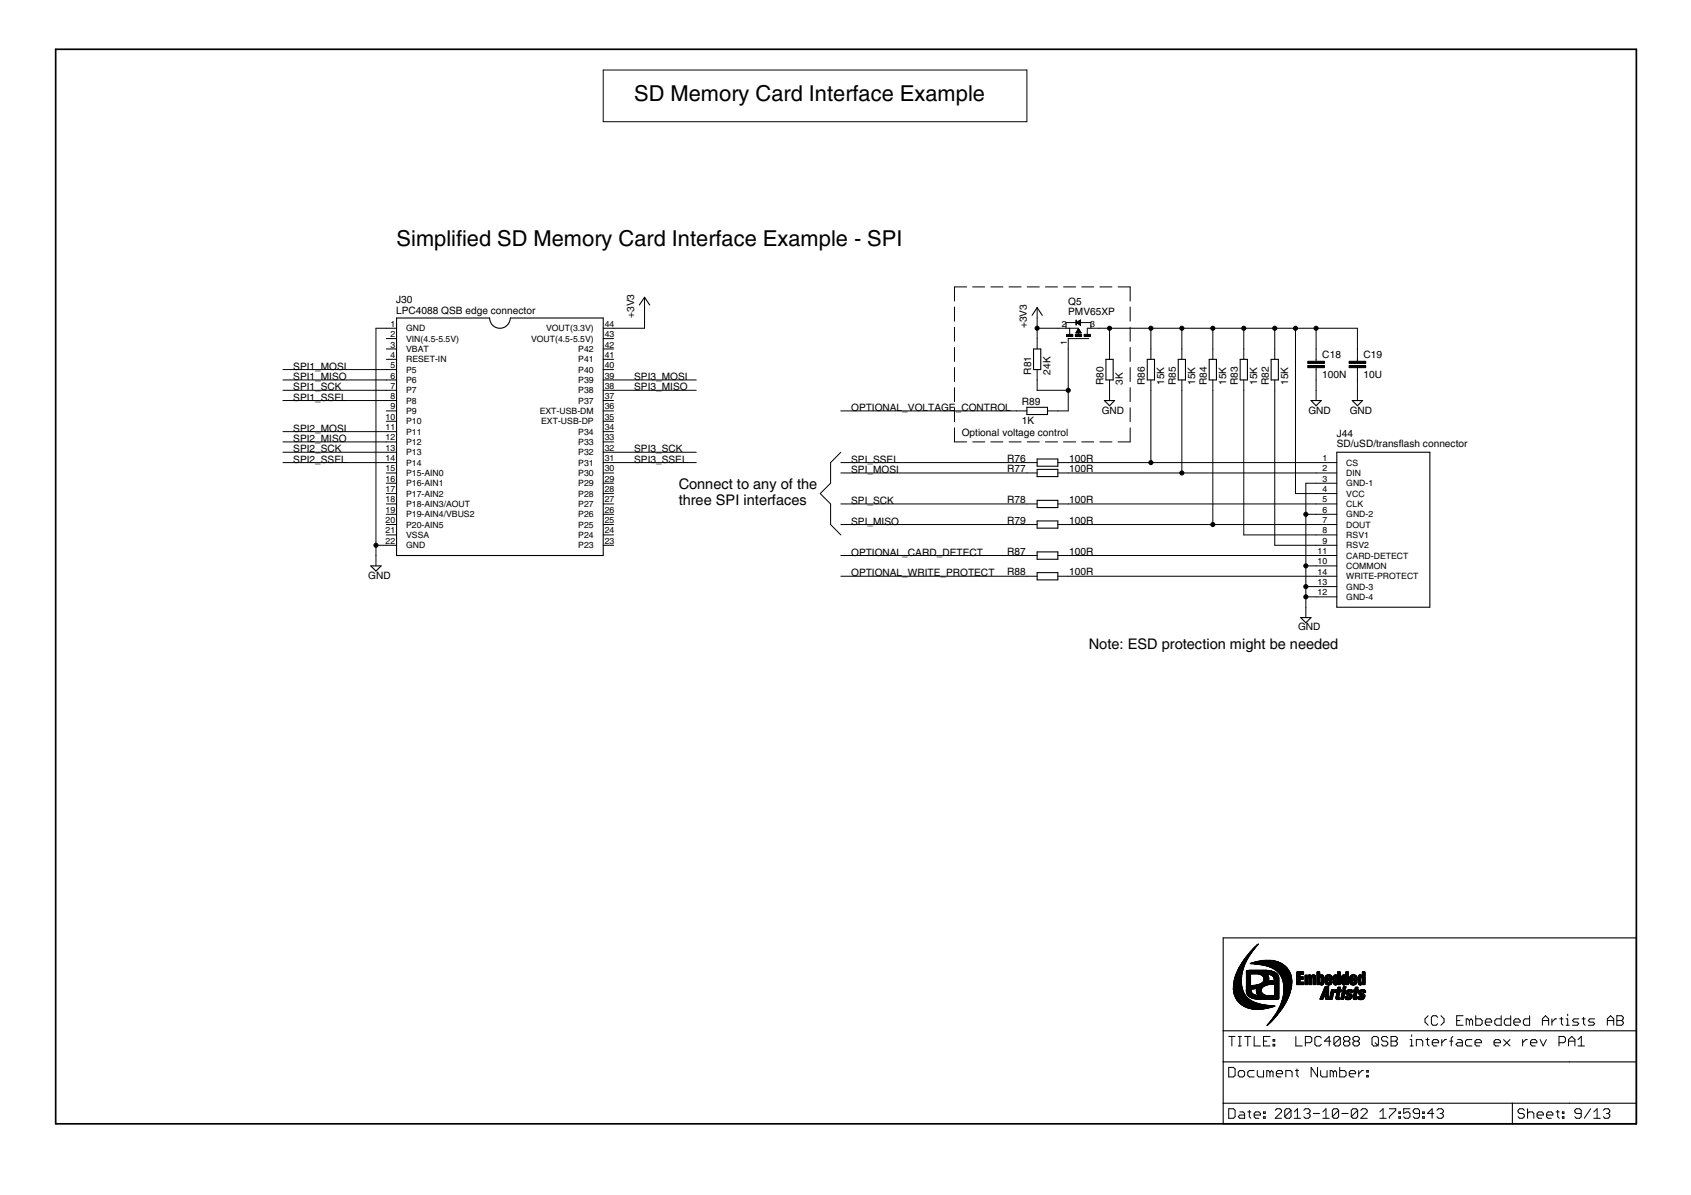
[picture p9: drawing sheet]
<svg xmlns="http://www.w3.org/2000/svg" width="297mm" height="210mm" viewBox="0 0 297 210" stroke-linecap="round" stroke-linejoin="round" font-family="sans-serif">
<defs><g id="words">
<g font-size="4.4">
<text x="111.4" y="17.7">SD Memory Card Interface Example</text>
<text x="69.7" y="43.1">Simplified SD Memory Card Interface Example - SPI</text>
</g>
<g font-size="3">
<text x="119.2" y="86">Connect to any of the</text>
<text x="119.2" y="88.7">three SPI interfaces</text>
<text x="191.3" y="113.9">Note: ESD protection might be needed</text>
</g>
<g font-size="2.1">
<text x="69.6" y="53.2">J30</text>
<text x="187.6" y="53.5">Q5</text>
<text x="69.6" y="55.1">LPC4088 QSB edge connector</text>
<text x="111.4" y="55.8" transform="rotate(-90 111.4 55.8)">+3V3</text>
<text x="180.4" y="57.7" transform="rotate(-90 180.4 57.7)">+3V3</text>
<text x="187.6" y="55.3">PMV65XP</text>
<text x="51.5" y="64.9">SPI1_MOSI</text>
<text x="181.1" y="65.8" transform="rotate(-90 181.1 65.8)">R81</text>
<text x="184.5" y="65.8" transform="rotate(-90 184.5 65.8)">24K</text>
<text x="232.3" y="62.8">C18</text>
<text x="239.5" y="62.8">C19</text>
<text x="51.5" y="66.7">SPI1_MISO</text>
<text x="51.5" y="68.6">SPI1_SCK</text>
<text x="51.5" y="70.4">SPI1_SSEL</text>
<text x="111.4" y="66.7">SPI3_MOSI</text>
<text x="111.4" y="68.6">SPI3_MISO</text>
<text x="179.5" y="71.1">R89</text>
<text x="193.8" y="67.6" transform="rotate(-90 193.8 67.6)">R80</text>
<text x="197.3" y="67.6" transform="rotate(-90 197.3 67.6)">3K</text>
<text x="201.1" y="67.6" transform="rotate(-90 201.1 67.6)">R86</text>
<text x="204.5" y="67.6" transform="rotate(-90 204.5 67.6)">15K</text>
<text x="206.5" y="67.6" transform="rotate(-90 206.5 67.6)">R85</text>
<text x="210" y="67.6" transform="rotate(-90 210 67.6)">15K</text>
<text x="212" y="67.6" transform="rotate(-90 212 67.6)">R84</text>
<text x="215.4" y="67.6" transform="rotate(-90 215.4 67.6)">15K</text>
<text x="217.4" y="67.6" transform="rotate(-90 217.4 67.6)">R83</text>
<text x="220.8" y="67.6" transform="rotate(-90 220.8 67.6)">15K</text>
<text x="222.9" y="67.6" transform="rotate(-90 222.9 67.6)">R82</text>
<text x="226.3" y="67.6" transform="rotate(-90 226.3 67.6)">15K</text>
<text x="232.3" y="66.5">100N</text>
<text x="239.5" y="66.5">10U</text>
<text x="51.5" y="75.8">SPI2_MOSI</text>
<text x="51.5" y="77.6">SPI2_MISO</text>
<text x="149.5" y="72.2">OPTIONAL_VOLTAGE</text>
<text x="167.9" y="72.2">_CONTROL</text>
<text x="168.9" y="76.5">Optional voltage control</text>
<text x="179.5" y="74.5">1K</text>
<text x="193.5" y="72.6">GND</text>
<text x="229.8" y="72.6">GND</text>
<text x="234.8" y="76.7">J44</text>
<text x="237.1" y="72.6">GND</text>
<text x="51.5" y="79.4">SPI2_SCK</text>
<text x="51.5" y="81.3">SPI2_SSEL</text>
<text x="111.4" y="79.4">SPI3_SCK</text>
<text x="111.4" y="81.3">SPI3_SSEL</text>
<text x="149.5" y="81.3">SPI_SSEL</text>
<text x="149.5" y="83.1">SPI_MOSI</text>
<text x="176.9" y="81.1">R76</text>
<text x="176.9" y="82.9">R77</text>
<text x="187.8" y="81.1">100R</text>
<text x="187.8" y="82.9">100R</text>
<text x="234.8" y="78.5">SD/uSD/transflash connector</text>
<text x="149.5" y="88.5">SPI_SCK</text>
<text x="176.9" y="88.4">R78</text>
<text x="187.8" y="88.3">100R</text>
<text x="149.5" y="92.1">SPI_MISO</text>
<text x="176.9" y="92">R79</text>
<text x="187.8" y="92">100R</text>
<text x="64.7" y="101.7">GND</text>
<text x="149.5" y="97.6">OPTIONAL_CARD_DETECT</text>
<text x="149.5" y="101.2">OPTIONAL_WRITE_PROTECT</text>
<text x="176.9" y="97.4">R87</text>
<text x="176.9" y="101.1">R88</text>
<text x="187.8" y="97.4">100R</text>
<text x="187.8" y="101">100R</text>
<text x="228" y="110.7">GND</text>
</g>
<g font-size="1.8">
<text x="68.6" y="57.4">1</text>
<text x="68.6" y="59.2">2</text>
<text x="71.3" y="58.2">GND</text>
<text x="95.9" y="58.2">VOUT(3.3V)</text>
<text x="106.2" y="59.2">43</text>
<text x="106.2" y="57.4">44</text>
<text x="186.5" y="57.4">2</text>
<text x="191.5" y="57.4">3</text>
<text x="68.6" y="61">3</text>
<text x="68.6" y="62.9">4</text>
<text x="68.6" y="64.7">5</text>
<text x="71.3" y="60">VIN(4.5-5.5V)</text>
<text x="71.3" y="61.8">VBAT</text>
<text x="71.3" y="63.7">RESET-IN</text>
<text x="71.3" y="65.5">P5</text>
<text x="93.3" y="60">VOUT(4.5-5.5V)</text>
<text x="101.6" y="65.5">P40</text>
<text x="101.6" y="63.6">P41</text>
<text x="101.6" y="61.8">P42</text>
<text x="106.2" y="64.7">40</text>
<text x="106.2" y="62.9">41</text>
<text x="106.2" y="61">42</text>
<text x="187.4" y="60.6" transform="rotate(-90 187.4 60.6)">1</text>
<text x="68.6" y="66.5">6</text>
<text x="68.6" y="68.3">7</text>
<text x="68.6" y="70.1">8</text>
<text x="68.6" y="71.9">9</text>
<text x="71.3" y="67.3">P6</text>
<text x="71.3" y="69.1">P7</text>
<text x="71.3" y="70.9">P8</text>
<text x="101.6" y="70.9">P37</text>
<text x="101.6" y="69.1">P38</text>
<text x="101.6" y="67.3">P39</text>
<text x="106.2" y="71.9">36</text>
<text x="106.2" y="70.1">37</text>
<text x="106.2" y="68.3">38</text>
<text x="106.2" y="66.5">39</text>
<text x="67.7" y="73.7">10</text>
<text x="67.7" y="75.6">11</text>
<text x="67.7" y="77.4">12</text>
<text x="71.3" y="72.7">P9</text>
<text x="71.3" y="74.5">P10</text>
<text x="71.3" y="76.4">P11</text>
<text x="94.8" y="72.7">EXT-USB-DM</text>
<text x="95.1" y="74.5">EXT-USB-DP</text>
<text x="101.6" y="76.3">P34</text>
<text x="106.2" y="73.7">35</text>
<text x="106.2" y="77.4">33</text>
<text x="106.2" y="75.6">34</text>
<text x="67.7" y="79.2">13</text>
<text x="67.7" y="81">14</text>
<text x="67.7" y="82.8">15</text>
<text x="71.3" y="78.2">P12</text>
<text x="71.3" y="80">P13</text>
<text x="71.3" y="81.8">P14</text>
<text x="71.3" y="83.6">P15-AIN0</text>
<text x="101.6" y="83.6">P30</text>
<text x="101.6" y="81.8">P31</text>
<text x="101.6" y="80">P32</text>
<text x="101.6" y="78.2">P33</text>
<text x="106.2" y="82.8">30</text>
<text x="106.2" y="81">31</text>
<text x="106.2" y="79.2">32</text>
<text x="232.3" y="81">1</text>
<text x="232.3" y="82.8">2</text>
<text x="236.5" y="81.8">CS</text>
<text x="236.5" y="83.6">DIN</text>
<text x="67.7" y="84.6">16</text>
<text x="67.7" y="86.4">17</text>
<text x="67.7" y="88.3">18</text>
<text x="71.3" y="85.4">P16-AIN1</text>
<text x="71.3" y="87.2">P17-AIN2</text>
<text x="71.3" y="89.1">P18-AIN3/AOUT</text>
<text x="101.6" y="89.1">P27</text>
<text x="101.6" y="87.2">P28</text>
<text x="101.6" y="85.4">P29</text>
<text x="106.2" y="88.3">27</text>
<text x="106.2" y="86.4">28</text>
<text x="106.2" y="84.6">29</text>
<text x="232.3" y="84.6">3</text>
<text x="232.3" y="86.4">4</text>
<text x="232.3" y="88.3">5</text>
<text x="236.5" y="85.4">GND-1</text>
<text x="236.5" y="87.2">VCC</text>
<text x="236.5" y="89.1">CLK</text>
<text x="67.7" y="90.1">19</text>
<text x="67.7" y="93.7">21</text>
<text x="67.7" y="95.5">22</text>
<text x="67.7" y="91.9">20</text>
<text x="71.3" y="90.9">P19-AIN4/VBUS2</text>
<text x="71.3" y="94.5">VSSA</text>
<text x="71.3" y="92.7">P20-AIN5</text>
<text x="101.6" y="92.7">P25</text>
<text x="101.6" y="90.9">P26</text>
<text x="101.6" y="94.5">P24</text>
<text x="106.2" y="91.9">25</text>
<text x="106.2" y="90.1">26</text>
<text x="106.2" y="93.7">24</text>
<text x="106.2" y="95.5">23</text>
<text x="232.3" y="90.1">6</text>
<text x="232.3" y="91.9">7</text>
<text x="232.3" y="93.7">8</text>
<text x="232.3" y="95.5">9</text>
<text x="236.5" y="90.9">GND-2</text>
<text x="236.5" y="92.7">DOUT</text>
<text x="236.5" y="94.5">RSV1</text>
<text x="71.3" y="96.3">GND</text>
<text x="101.6" y="96.3">P23</text>
<text x="231.5" y="97.3">11</text>
<text x="231.5" y="99.1">10</text>
<text x="231.5" y="101">14</text>
<text x="236.5" y="96.3">RSV2</text>
<text x="236.5" y="98.1">CARD-DETECT</text>
<text x="236.5" y="99.9">COMMON</text>
<text x="236.5" y="101.8">WRITE-PROTECT</text>
<text x="231.5" y="102.8">13</text>
<text x="231.5" y="104.6">12</text>
<text x="236.5" y="103.6">GND-3</text>
<text x="236.5" y="105.4">GND-4</text>
</g>
</g></defs>
<g fill="#000" stroke="#000" stroke-width=".18">
<path d="M106 12.3h74.4zM180.4 12.3v9.1zM106 12.3v9.1zM106 21.4h74.4zM67.9 57.7h1.8zM67.9 59.5h1.8zM66 57.7h1.9zM106 59.5h1.8zM106 57.7h1.8zM107.8 57.7h5.4zM113.2 52.2v1.8zM113.2 54v3.7z"/>
<path d="M167.7 57.5v2.4zM167.7 53.9v2.5zM167.7 50.4v2.5zM167.7 50.4h2.1zM170.9 50.4h2.1zM174.1 50.4h2.1zM177.2 50.4h2.2zM180.4 50.4h2.2zM182.2 54v1.9zM182.2 59.5v1.8zM182.2 55.9v1.8zM182.2 57.7h3.6z"/>
<path d="M182.2 57.7v1.8zM183.6 50.4h2.2zM185.8 57.7h1.8zM186.8 50.4h2.2zM187.3 56.7v1zM187.6 59.5h3.7zM187.9 57.7v1.1zM187.6 57.7h.3zM189 58.5h.9zM189 58.4h.9zM189.1 58.4h.7zM187.3 56.7h1.8z"/>
<path d="M189.1 58.3h.7zM189.1 56.7l.7 .4zM189.1 56.6h.7zM189.1 56.7h.7zM189.2 58.2h.5zM189.2 56.6h.6zM189.2 56.7h.6zM189.2 58.1h.5zM189.3 58.1h.4zM189.3 56.8h.5zM189.3 58h.3zM189.3 56.5h.5z"/>
<path d="M189.4 57.9h.1zM189.4 56.5h.4zM189.4 57.8h.1zM189.4 56.9h.4zM189.4 57.7v1.1zM187.9 57.7h1.5zM189.4 57.8l-.4 .7zM189.5 56.9h.3zM189.5 56.4h.3zM189.6 56.4h.2zM189.6 57h.2zM189.6 56.3h.2z"/>
<path d="M189.7 57h.1zM189.7 56.3h.1zM189.8 56.2v.9zM189.1 56.7l.7-.5zM189.4 57.8l.5 .7zM190 50.4h2.1zM191 57.7v1.1zM191 57.7h.3zM191.6 56.7v1zM189.7 56.7h1.9zM191.3 57.7h1.8zM193.1 57.7h1.8z"/>
<path d="M193.2 50.4h2.1zM194.9 57.7h7.3zM196.4 50.4h2.1zM198.5 50.4v2.5zM198.5 53.9v2.5zM198.5 57.5v2.4zM202.2 57.7h5.4zM207.6 57.7h5.4zM213 57.7h5.5zM218.5 57.7h5.4zM223.9 57.7h3.7zM227.6 57.7v29z"/>
<path d="M227.6 57.7h3.6zM231.2 57.7v3.6zM231.2 57.7h7.2zM238.4 57.7v3.6zM49.7 79.4h18.2zM67.9 61.3h1.8zM67.9 63.1h1.8zM67.9 64.9h1.8zM67.9 66.7h1.8zM67.9 68.6h1.8zM67.9 70.4h1.8zM67.9 72.2h1.8z"/>
<path d="M67.9 74h1.8zM67.9 75.8h1.8zM67.9 77.6h1.8zM67.9 79.4h1.8zM49.7 64.9h18.2zM49.7 66.7h18.2zM49.7 68.6h18.2zM49.7 70.4h18.2zM49.7 75.8h18.2zM49.7 77.6h18.2zM106 72.2h1.8zM106 74h1.8z"/>
<path d="M106 79.4h1.8zM106 77.6h1.8zM106 75.8h1.8zM106 70.4h1.8zM106 68.6h1.8zM106 66.7h1.8zM106 64.9h1.8zM106 63.1h1.8zM106 61.3h1.8zM107.8 66.7h14.5zM107.8 68.6h14.5zM107.8 79.4h14.5z"/>
<path d="M147.7 79.4l-1.8 1.9zM167.7 75.2v2.4zM167.7 71.6v2.5zM167.7 68.1v2.4zM167.7 64.6v2.4zM167.7 61v2.5zM167.7 77.6h2.1zM170.9 77.6h2.1zM174.1 77.6h2.1zM178.6 72.2h1.8zM147.7 72.2h30.9zM177.2 77.6h2.2z"/>
<path d="M182.2 64.9v1.8zM182.2 66.7v1.9zM182.2 68.6h5.4zM180.4 77.6h2.2zM183.6 77.6h2.2zM184 72.2h1.8zM185.8 72.2h1.8zM187.6 59.5v1.8zM187.6 61.3v7.3zM187.6 68.6v3.6zM186.8 77.6h2.2zM190 77.6h2.1z"/>
<path d="M194.9 61.3v1.8zM194.9 66.7v1.9zM194.9 68.6v1.8zM194.9 57.7v3.6zM193.2 77.6h2.1zM198.5 61v2.5zM198.5 64.6v2.4zM198.5 68.1v2.4zM198.5 71.6v2.5zM198.5 75.2v2.4zM196.4 77.6h2.1zM202.2 61.3v1.8z"/>
<path d="M202.2 66.7v1.9zM202.2 68.6v12.7zM202.2 57.7v3.6zM207.6 61.3v1.8zM207.6 66.7v1.9zM207.6 68.6v14.5zM207.6 57.7v3.6zM213 61.3v1.8zM213 66.7v1.9zM213 68.6v23.5zM213 57.7v3.6zM218.5 61.3v1.8z"/>
<path d="M218.5 66.7v1.9zM218.5 68.6v25.4zM218.5 57.7v3.6zM223.9 61.3v1.8zM223.9 66.7v1.9zM223.9 68.6v27.2zM223.9 57.7v3.6zM231.2 61.3v1.8zM231.2 64.9v1.8zM231.2 63.1v.4zM231.2 64.6v.3zM231.2 68.6v1.8z"/>
<path d="M231.2 66.7v1.9zM238.4 61.3v1.8zM238.4 64.9v1.8zM238.4 63.1v.4zM238.4 64.6v.3zM238.4 68.6v1.8zM238.4 66.7v1.9zM66 97.6v1.8zM66 95.8v1.8zM66 57.7v38.1zM67.9 81.3h1.8zM67.9 83.1h1.8z"/>
<path d="M67.9 84.9h1.8zM67.9 86.7h1.8zM67.9 88.5h1.8zM67.9 90.3h1.8zM67.9 94h1.8zM67.9 95.8h1.8zM67.9 92.1h1.8zM66 95.8h1.9zM49.7 81.3h18.2zM106 92.1h1.8zM106 90.3h1.8zM106 88.5h1.8z"/>
<path d="M106 86.7h1.8zM106 84.9h1.8zM106 83.1h1.8zM106 81.3h1.8zM106 94h1.8zM106 95.8h1.8zM107.8 81.3h14.5zM144.1 86.7l1.8 1.8zM145.9 81.3v3.6zM144.1 86.7l1.8-1.8zM145.9 88.5v3.6zM145.9 92.1l1.8 1.9z"/>
<path d="M147.7 83.1h32.7zM180.4 81.3h1.8zM180.4 83.1h1.8zM180.4 88.5h1.8zM180.4 92.1h1.8zM180.4 97.6h1.8zM147.7 97.6h32.7zM147.7 81.3h32.7zM147.7 88.5h32.7zM147.7 92.1h32.7zM185.8 81.3h1.8zM185.8 83.1h1.8z"/>
<path d="M185.8 88.5h1.8zM185.8 92.1h1.8zM185.8 97.6h1.8zM187.6 97.6h43.6zM187.6 81.3h14.6zM187.6 83.1h20zM187.6 92.1h25.4zM227.6 86.7h3.6zM229.4 84.9v5.4zM229.4 90.3v9.1zM229.4 99.4v3.6zM231.2 81.3h3.6z"/>
<path d="M231.2 83.1h3.6zM231.2 84.9h3.6zM231.2 86.7h3.6zM231.2 88.5h3.6zM231.2 90.3h3.6zM231.2 92.1h3.6zM231.2 94h3.6zM231.2 95.8h3.6zM231.2 97.6h3.6zM231.2 99.4h3.6zM229.4 84.9h1.8zM229.4 90.3h1.8z"/>
<path d="M229.4 99.4h1.8zM202.2 81.3h29zM207.6 83.1h23.6zM187.6 88.5h43.6zM213 92.1h18.2zM218.5 94h12.7zM223.9 95.8h7.3zM180.4 101.2h1.8zM147.7 101.2h32.7zM185.8 101.2h1.8zM187.6 101.2h43.6zM229.4 106.7v1.8z"/>
<path d="M229.4 103v1.8zM229.4 104.8v1.9zM231.2 101.2h3.6zM231.2 103h3.6zM231.2 104.8h3.6zM229.4 103h1.8zM229.4 104.8h1.8zM250.3 179v.5zM250.3 179l.6-.6zM251.4 178.7v1.1zM251.4 179.8l.3 .3zM251.4 178.7l.3-.3z"/>
<path d="M251.7 178.4h.6zM252.3 178.4l.2 .3zM253.7 179v.5zM253.1 178.4l.6 .6zM255.9 178.4v1.7zM255.9 179.3h.6zM255.9 178.4h1.1zM257.6 179h.2zM257.8 179l.3 .3zM258.1 179.3v.8zM258.1 179.3l.3-.3zM258.4 179l.3 .3z"/>
<path d="M258.7 179.3v.8zM259.2 178.4v1.7zM259.2 179h.9zM260.3 179.3v.5zM260.1 179l.2 .3zM260.9 179.3v.5zM261.2 179l-.3 .3zM261.2 179h.5zM261.7 179l.3 .3zM262 179.3v.2zM260.9 179.5h1.1zM262.6 179.3v.5z"/>
<path d="M262.8 179l-.2 .3zM262.8 179h.9zM263.7 178.4v1.7zM264.2 179.3v.5zM264.5 179l-.3 .3zM264.5 179h.9zM265.4 178.4v1.7zM265.9 179.3v.5zM266.2 179l-.3 .3zM266.2 179h.5zM266.7 179l.3 .3zM267 179.3v.2z"/>
<path d="M265.9 179.5h1.1zM267.6 179.3v.5zM267.9 179l-.3 .3zM267.9 179h.8zM268.7 178.4v1.7zM270.9 179l.6-.6zM270.9 179.3h1.1zM271.5 178.4l.5 .6zM272 179v1.1zM273.2 179l-.6 .5zM273.2 179h.2zM274 179h.6z"/>
<path d="M274.3 178.7v1.1zM274.3 179.8l.3 .3zM275.1 179h.3zM275.4 179v1.1zM275.4 178.1v.3zM276.5 179l-.3 .3zM276.2 179.3l.3 .2zM276.5 179h.8zM276.5 179.5h.6zM277.1 179.5l.2 .3zM277.9 179h.5zM278.2 178.7v1.1z"/>
<path d="M278.2 179.8l.2 .3zM279.3 179l-.3 .3zM279 179.3l.3 .2zM279.3 179h.8zM279.3 179.5h.5zM279.8 179.5l.3 .3zM282.3 179l.6-.6zM282.3 179.3h1.2zM282.9 178.4l.6 .6zM283.5 179v1.1zM284 178.4h.9zM284 179.3h.9z"/>
<path d="M284.9 178.4l.2 .3zM284.9 179.3l.2 .2zM285.1 178.7v.3zM285.1 179l-.2 .3zM285.1 179.5v.3zM285.1 179.8l-.2 .3zM215.8 194.8v1.6zM215.8 196.4h.9zM215.8 182.1h1.2zM215.8 187.5v1.7zM215.8 189.2h.9zM216.4 182.1v1.6z"/>
<path d="M216.7 196.4l.3-.2zM215.8 194.8h.9zM216.7 189.2l.3-.3zM215.8 187.5h.9zM217 195v1.2zM216.7 194.8l.3 .2zM217 187.8v1.1zM216.7 187.5l.3 .3zM217.8 195.9l-.3 .3zM217.5 183.7h.6zM217.5 182.1h.6zM217.5 188.3v.6z"/>
<path d="M217.5 188.9l.3 .3zM217.8 195.3h.5zM217.5 196.2l.3 .2zM217.8 195.9h.8zM217.8 182.1v1.6zM217.8 189.2h.5zM217.8 188l-.3 .3zM218.3 195.3l.3 .3zM218.3 189.2l.3-.3zM217.8 188h.5zM218.6 195.6v.8zM217.8 196.4h.8z"/>
<path d="M218.6 182.1h1.1zM218.6 188.3v.6zM218.3 188l.3 .3zM219.2 195.3h.5zM219.2 182.1v1.6zM219.2 188.3v.6zM219.2 188.9l.3 .3zM219.5 195v1.2zM219.5 196.2l.2 .2zM219.5 188l-.3 .3zM219.5 189.2h.8zM220.3 195.6v.6z"/>
<path d="M220.3 195.6l.3-.3zM220.3 182.1v1.6zM220.3 183.7h1.1zM219.5 188h.8zM220.3 196.2l.3 .2zM220.6 195.3h.5zM220.9 188v.9zM220.9 188.9l.2 .3zM220.6 196.4h.5zM221.1 195.3l.3 .3zM221.1 189.2h.9zM221.4 195.6v.3z"/>
<path d="M220.3 195.9h1.1zM222 195.3h.2zM222 195.3v.3zM222 196.2h.2zM222 196.2v.2zM222 182.1v1.6zM222 183.7h1.1zM222 182.9h.5zM222 188v1.2zM222.2 195.3v.3zM222 195.6h.2zM222.2 196.2v.2z"/>
<path d="M222 196.4h.2zM222.5 188v1.2zM222.5 188h.3zM222.8 188l.3 .3zM222 182.1h1.1zM223.1 188.3v.9zM223.1 188.3l.3-.3zM223.4 188l.2 .3zM223.6 182.6h.3zM223.6 182.6v.3zM223.6 183.4h.3zM223.6 183.4v.3z"/>
<path d="M223.6 188.3v.9zM223.9 182.6v.3zM223.6 182.9h.3zM223.9 183.4v.3zM223.6 183.7h.3zM225.1 195.3l-1.1 1.1zM224.2 188.3v.6zM224.2 188.3l.3-.3zM224.3 194.8l-.3 .2zM224.2 188.9l.3 .3zM224.5 188h.5zM224.3 194.8h.5z"/>
<path d="M224.5 189.2h.5zM225 188l.3 .3zM224 196.4h1.1zM225.1 195v.3zM224.8 194.8l.3 .2zM225.3 188.3v.3zM224.2 188.6h1.1zM225.7 195v1.2zM225.7 195l.3-.2zM226.8 195l-1.1 1.2zM225.9 188v1.2zM225.9 188h.8z"/>
<path d="M226 194.8h.5zM225.7 196.2l.3 .2zM226.5 194.8l.3 .2zM226 196.4h.5zM226.7 188l.3 .3zM226.8 195v1.2zM226.8 196.2l-.3 .2zM227 188.3v.9zM227.4 195.3l.5-.5zM227.4 196.4h1.1zM227.5 188h.6zM227.6 182.1v1.6z"/>
<path d="M227.6 183.7h1.1zM227.8 187.8v1.1zM227.8 188.9l.3 .3zM227.9 194.8v1.6zM229 195l.3-.2zM229.3 194.8h.5zM229 196.2l.3 .2zM229.3 182.1v1.6zM229.3 182.1h.8zM229.8 194.8l.3 .2zM229.6 195.6h.2zM229.8 195.6l.3 .3z"/>
<path d="M229.3 196.4h.5zM230.1 195v.3zM230.1 195.3l-.3 .3zM230.1 195.9v.3zM230.1 196.2l-.3 .2zM230.1 182.1l.3 .2zM229.3 183.2h.8zM230.3 187.5v1.7zM230.3 187.5l1.1 1.7zM230.4 182.3v.6zM230.1 183.2l.3-.3zM230.7 195.6h1.1z"/>
<path d="M231 182.3v1.1zM231 183.4l.2 .3zM231.2 182.1l-.2 .2zM231.2 183.7h.6zM231.4 187.5v1.7zM231.2 182.1h.6zM232.1 183.4l-.3 .3zM232 188v.9zM232 188.9l.3 .3zM231.8 182.1l.3 .2zM232.3 189.2h.8zM232.4 195.3l.5-.5z"/>
<path d="M232.4 196.4h1.1zM232.6 182.9h1.2zM232.9 194.8v1.6zM233.1 188v1.2zM233.5 182.1v1.6zM232.6 182.9l.9-.8zM233.7 188v1.2zM233.7 188h.2zM233.9 188l.3 .3zM234 195v1.2zM234 195l.3-.2zM235.1 195l-1.1 1.2z"/>
<path d="M234.2 188.3v.9zM234.2 188.3l.3-.3zM234.3 194.8h.6zM234 196.2l.3 .2zM234.3 182.3v1.1zM234.3 182.3l.3-.2zM234.3 183.4l1.1-1.1zM234.5 188l.3 .3zM234.6 182.1h.6zM234.3 183.4l.3 .3zM234.8 188.3v.9zM234.9 194.8l.2 .2z"/>
<path d="M234.3 196.4h.6zM235.1 195v1.2zM235.1 196.2l-.2 .2zM235.2 182.1l.2 .2zM234.6 183.7h.6zM235.3 187.5v1.7zM235.3 189.2h.9zM235.4 182.3v1.1zM235.4 183.4l-.2 .3zM235.7 195.6h1.1zM236 182.3l.3-.2zM236 183.2v.2z"/>
<path d="M236 183.2l.3-.3zM236 182.3v.3zM236.2 189.2l.3-.3zM235.3 188h.9zM236.3 182.1h.5zM236 183.4l.3 .3zM236 182.6l.3 .3zM236.3 182.9h.5zM236.5 188.3v.6zM236.2 188l.3 .3zM236.8 182.1l.3 .2zM236.8 182.9l.3 .3z"/>
<path d="M236.3 183.7h.5zM237 188.3v.6zM237.3 188l-.3 .3zM237.1 182.3v.3zM237.1 182.6l-.3 .3zM237.1 183.2v.2zM237.1 183.4l-.3 .3zM237 188.9l.3 .3zM237.3 188h.5zM237.4 195v1.2zM237.4 195l.3-.2zM237.4 196.2l1.1-1.2z"/>
<path d="M237.7 194.8h.5zM237.4 196.2l.3 .2zM237.7 182.3l.2-.2zM237.7 183.2v.2zM237.7 183.2l.2-.3zM237.7 182.3v.3zM237.3 189.2h.5zM237.8 188l.3 .3zM237.9 182.1h.6zM237.7 183.4l.2 .3zM237.7 182.6l.2 .3zM237.9 182.9h.6z"/>
<path d="M238.1 188.3v.3zM237 188.6h1.1zM238.2 194.8l.3 .2zM237.7 196.4h.5zM238.5 195v1.2zM238.5 196.2l-.3 .2zM238.5 182.1l.3 .2zM238.5 182.9l.3 .3zM237.9 183.7h.6zM238.7 188v1.2zM238.7 188.6l.5-.6zM238.8 182.3v.3z"/>
<path d="M238.5 182.9l.3-.3zM238.8 183.2v.2zM238.8 183.4l-.3 .3zM239 196.4l1.2-1.1zM239.2 188h.3zM239 195l.3-.2zM239.3 194.8h.6zM240.1 188h.2zM240.1 188v.3zM240.1 188.9h.2zM240.1 188.9v.3zM239 196.4h1.2z"/>
<path d="M240.2 195v.3zM239.9 194.8l.3 .2zM240.3 188v.3zM240.1 188.3h.2zM240.3 188.9v.3zM240.1 189.2h.2zM241 182.3v1.1zM241 182.3l.3-.2zM241.3 182.1h.5zM241 183.4l.3 .3zM241.6 183.2l.5 .5zM241.8 182.1l.3 .2z"/>
<path d="M241.3 183.7h.5zM242.1 182.3v1.1zM242.1 183.4l-.3 .3zM242.4 195.3l.6-.5zM242.4 196.4h1.1zM242.7 182.3v.3zM242.7 182.6l.3 .3zM243 194.8v1.6zM242.7 182.3l.3-.2zM243 182.9h.5zM242.7 183.4l.3 .3zM243 182.1h.5z"/>
<path d="M243.5 182.9l.3 .3zM243 183.7h.5zM243.5 182.1l.3 .2zM243.8 183.2v.2zM243.8 183.4l-.3 .3zM244.1 194.8h1.1zM244.1 196.2v.2zM244.3 182.1v1.6zM244.3 182.1h.9zM244.3 182.9h.9zM245.2 194.8v.2zM245.2 195l-1.1 1.2z"/>
<path d="M245.2 182.1l.2 .2zM245.2 182.9l.2 .3zM244.3 183.7h.9zM245.4 182.3v.3zM245.4 182.6l-.2 .3zM245.4 183.2v.2zM245.4 183.4l-.2 .3zM245.7 195.3h.3zM245.7 195.3v.3zM245.7 196.2h.3zM245.7 196.2v.2zM246 195.3v.3z"/>
<path d="M245.7 195.6h.3zM246 196.2v.2zM245.7 196.4h.3zM246.6 194.8v.8zM246.6 195.6l.5-.3zM246.6 196.2l.2 .2zM247.1 195.3h.3zM247.4 195.3l.3 .3zM246.8 196.4h.6zM246.6 194.8h1.1zM247.7 195.6v.6zM247.7 196.2l-.3 .2z"/>
<path d="M247.7 182.6h.3zM247.7 183.7h.5zM248 182.6v1.1zM248 181.8v.3zM248.2 196.2l.3 .2zM248.2 195v.3zM248.2 195.3l.3 .3zM248.5 196.4h.6zM248.5 194.8l-.3 .2zM248.5 195.6h.8zM248.8 182.6v1.1zM248.8 182.6h.8z"/>
<path d="M249.1 196.4l.2-.2zM248.5 194.8h.6zM249.3 195v1.2zM249.1 194.8l.2 .2zM249.6 182.6l.3 .3zM249.9 195.3h.3zM249.9 195.3v.3zM249.9 196.2h.3zM249.9 196.2v.2zM249.9 182.9v.8zM250.2 195.3v.3zM249.9 195.6h.3z"/>
<path d="M250.2 196.2v.2zM249.9 196.4h.3zM250.5 182.6h.5zM250.7 195.6h1.2zM250.7 182.3v1.1zM250.7 183.4l.3 .3zM250.3 179.5l.6 .6zM251.6 194.8v1.6zM251.6 194.8l-.9 .8zM251.6 182.9v.5zM251.6 182.9l.3-.3zM251.7 180.1h.6z"/>
<path d="M251.6 183.4l.3 .3zM251.9 182.6h.5zM252.5 179.8l-.2 .3zM252.4 195l.3-.2zM251.9 183.7h.5zM252.4 182.6l.3 .3zM252.7 194.8h.5zM252.4 196.2l.3 .2zM252.7 182.9v.3zM251.6 183.2h1.1zM253.1 180.1l.6-.6zM253.2 194.8l.3 .2z"/>
<path d="M253 195.6h.2zM253.2 195.6l.3 .3zM252.7 196.4h.5zM253.3 182.6v1.1zM253.3 183.2l.5-.6zM253.5 195v.3zM253.2 195.6l.3-.3zM253.5 195.9v.3zM253.2 196.4l.3-.2zM253.8 182.6h.3zM254.7 182.9h.5zM254.9 182.3v1.4z"/>
<path d="M254.9 182.3l.3-.2zM255.8 183.4l.2-.2zM255.9 180.1h1.1zM256 182.6h.6zM255.8 183.4l.2 .3zM256 183.2h.9zM256.6 182.6l.3 .3zM256.9 182.9v.8zM256 183.7h.9zM257.4 182.9v.5zM257.4 183.4l.3 .3zM257.6 179v1.1z"/>
<path d="M257.7 182.6l-.3 .3zM257.7 183.7h.9zM257.7 182.6h.9zM259.1 182.9v.5zM259.1 182.9l.3-.3zM259.2 180.1h.9zM259.1 183.4l.3 .3zM259.4 182.6h.5zM259.4 183.7h.5zM259.9 182.6l.3 .3zM260.1 180.1l.2-.3zM260.2 182.9v.3z"/>
<path d="M259.1 183.2h1.1zM260.9 179.8l.3 .3zM261.2 180.1h.5zM262.4 182.9v.5zM262.4 182.9l.3-.3zM262.4 183.4l.3 .3zM262.7 182.6h.6zM262.6 179.8l.2 .3zM262.7 183.7h.6zM263.3 182.6l.3 .3zM263.6 182.9v.3zM262.4 183.2h1.2z"/>
<path d="M262.8 180.1h.9zM264.1 182.6l1.1 1.1zM264.1 183.7l1.1-1.1zM264.2 179.8l.3 .3zM264.5 180.1h.9zM265.9 179.8l.3 .3zM266.7 195v.3zM266.7 195.3l.2 .3zM266.2 180.1h.5zM266.9 194.8l-.2 .2zM266.9 195.6h.6zM266.7 196.2l.2 .2z"/>
<path d="M267.5 182.6v1.1zM267.5 183.2l.5-.6zM266.9 194.8h.6zM267.5 195.6l.3 .3zM266.9 196.4h.6zM267.5 194.8l.3 .2zM267.8 195.9v.3zM267.8 196.2l-.3 .2zM267.6 179.8l.3 .3zM268 182.6h.3zM268.3 194.8v1.6zM268.3 195.6l.3-.3z"/>
<path d="M268.6 195.3h.6zM267.9 180.1h.8zM268.9 182.9v.5zM269.1 182.6l-.2 .3zM268.9 183.4l.2 .3zM269.1 182.6h.6zM269.2 195.3l.2 .3zM269.4 195.6v.8zM269.1 183.7h.6zM269.7 182.6l.3 .3zM270 182.9v.3zM268.9 183.2h1.1z"/>
<path d="M270 195.6v.6zM270 195.6l.3-.3zM270 196.2l.3 .2zM270.3 195.3h.5zM270.5 182.6l.6 1.1zM270.3 196.4h.5zM270.8 195.3l.3 .3zM270.9 179v1.1zM271.6 182.6l-.5 1.1zM271.1 195.6v.3zM270 195.9h1.1zM271.7 195.6v.6z"/>
<path d="M271.7 195.6l.2-.3zM271.7 196.2l.2 .2zM271.9 195.3h.6zM271.9 196.4h.6zM272.5 195.3l.3 .3zM272.6 179v1.1zM272.8 195.6v.3zM271.7 195.9h1.1zM273.3 195.3h.6zM273.6 195v1.2zM273.6 196.2l.3 .2zM273.9 182.1v1.6z"/>
<path d="M273.9 182.1h.8zM274.4 195.3h.3zM274.4 195.3v.3zM274.4 196.2h.3zM274.4 196.2v.2zM274.7 182.1l.3 .2zM273.9 183.2h.8zM274.7 195.3v.3zM274.4 195.6h.3zM274.7 196.2v.2zM274.4 196.4h.3zM275 182.3v.6z"/>
<path d="M274.7 183.2l.3-.3zM275.1 180.1h.6zM275.5 182.6v1.1zM275.5 182.6l.6-.5zM275.5 182.9h1.1zM276.1 182.1l.5 .5zM276.2 180.1h.9zM276.6 196.2l.3 .2zM276.6 195v.3zM276.6 195.3l.3 .3zM276.6 182.6v1.1zM276.9 196.4h.6z"/>
<path d="M276.9 194.8l-.3 .2zM276.9 195.6h.8zM277.1 180.1l.2-.3zM277.2 182.6l.6-.5zM277.2 183.7h1.1zM277.5 196.4l.2-.2zM276.9 194.8h.6zM277.7 195v1.2zM277.5 194.8l.2 .2zM277.8 182.1v1.6zM279.4 194.8l-1.1 1.6zM279 180.1h.8z"/>
<path d="M279.8 180.1l.3-.3zM280 195.3l.5-.5zM280 196.4h1.1zM280.5 194.8v1.6zM281.6 195l.3-.2zM281.9 194.8h.6zM281.6 196.2l.3 .2zM282.3 179v1.1zM282.5 194.8l.3 .2zM282.2 195.6h.3zM282.5 195.6l.3 .3zM281.9 196.4h.6z"/>
<path d="M282.8 195v.3zM282.8 195.3l-.3 .3zM282.8 195.9v.3zM282.8 196.2l-.3 .2zM284 178.4v1.7zM284 180.1h.9z"/>
<circle cx="182.2" cy="57.7" r=".36"/>
<circle cx="194.9" cy="57.7" r=".36"/>
<circle cx="202.2" cy="57.7" r=".36"/>
<circle cx="207.6" cy="57.7" r=".36"/>
<circle cx="213" cy="57.7" r=".36"/>
<circle cx="218.5" cy="57.7" r=".36"/>
<circle cx="223.9" cy="57.7" r=".36"/>
<circle cx="227.6" cy="57.7" r=".36"/>
<circle cx="231.2" cy="57.7" r=".36"/>
<circle cx="187.6" cy="68.6" r=".36"/>
<circle cx="66" cy="95.8" r=".36"/>
<circle cx="202.2" cy="81.3" r=".36"/>
<circle cx="207.6" cy="83.1" r=".36"/>
<circle cx="213" cy="92.1" r=".36"/>
<circle cx="229.4" cy="90.3" r=".36"/>
<circle cx="229.4" cy="99.4" r=".36"/>
<circle cx="229.4" cy="103" r=".36"/>
<circle cx="229.4" cy="104.8" r=".36"/>
</g>
<path d="M9.8 8.7v188.7zM9.8 8.7h277.6zM287.4 8.7v188.7zM9.8 197.4h277.6z" fill="#000" stroke="#000" stroke-width=".3"/>
<g fill="#000" stroke="#000" stroke-width=".19">
<path d="M69.7 55.9v41.7zM69.7 55.9h16.3zM89.6 55.9h16.4zM113.2 52.2l-.9 1.4zM113.2 52.2l.9 1.4zM182.2 54l-.9 1.4zM182.2 54l.9 1.4zM180.4 72.8h3.6zM180.4 71.5v1.3zM181.5 61.3v3.6zM182.8 61.3v3.6zM181.5 61.3h1.3z"/>
<path d="M181.5 64.9h1.3zM180.4 71.5h3.6zM184 71.5v1.3zM194 70.4h1.8zM194.3 63.1v3.6zM194 70.4l.9 .9zM195.5 63.1v3.6zM194.3 63.1h1.2zM194.3 66.7h1.2zM195.8 70.4l-.9 .9zM201.5 63.1v3.6zM202.8 63.1v3.6z"/>
<path d="M201.5 63.1h1.3zM201.5 66.7h1.3zM207 63.1v3.6zM208.2 63.1v3.6zM207 63.1h1.2zM207 66.7h1.2zM212.4 63.1v3.6zM213.7 63.1v3.6zM212.4 63.1h1.3zM212.4 66.7h1.3zM217.8 63.1v3.6zM219.1 63.1v3.6z"/>
<path d="M217.8 63.1h1.3zM217.8 66.7h1.3zM223.3 63.1v3.6zM224.6 63.1v3.6zM223.3 63.1h1.3zM223.3 66.7h1.3zM230.3 70.4h1.8zM230.3 70.4l.9 .9zM232.1 70.4l-.9 .9zM234.8 79.4h16.4zM237.5 70.4h1.9zM237.5 70.4l.9 .9z"/>
<path d="M239.4 70.4l-1 .9zM251.2 79.4v27.3zM65.1 99.4h1.9zM67 99.4l-1 .9zM69.7 97.6h36.3zM106 55.9v41.7zM182.2 81.9h3.6zM182.2 80.6v1.3zM182.2 83.7h3.6zM182.2 82.4v1.3zM182.2 89.2h3.6zM182.2 87.9v1.3z"/>
<path d="M182.2 92.8h3.6zM182.2 91.5v1.3zM182.2 98.2h3.6zM182.2 96.9v1.3zM182.2 80.6h3.6zM185.8 80.6v1.3zM182.2 82.4h3.6zM185.8 82.4v1.3zM182.2 87.9h3.6zM185.8 87.9v1.3zM182.2 91.5h3.6zM185.8 91.5v1.3z"/>
<path d="M182.2 96.9h3.6zM185.8 96.9v1.3zM65.1 99.4l.9 .9zM182.2 101.9h3.6zM182.2 100.6v1.3zM182.2 100.6h3.6zM185.8 100.6v1.3zM228.5 108.5h1.8zM228.5 108.5l.9 .9zM230.3 108.5l-.9 .9zM234.8 79.4v27.3zM234.8 106.7h16.4z"/>
<path d="M214.9 164.7h72.5zM287.4 164.7v16.4zM214.9 197.4h50.8zM214.9 193.8v3.6zM214.9 193.8h50.8zM214.9 186.5v7.3zM214.9 181.1v5.4zM214.9 181.1h72.5zM214.9 164.7v16.4zM265.7 193.8v3.6zM265.7 193.8h10zM265.7 197.4h21.7z"/>
<path d="M214.9 186.5h60.8zM275.7 193.8h11.7zM275.7 186.5h11.7zM287.4 186.5v7.3zM287.4 193.8v3.6zM287.4 181.1v5.4z"/>
</g>
<g fill="#000" stroke="#000" stroke-width=".18">
<path d="M187.3 58.7h1.1v.4h-1.1zM188.9 58.7h1.1v.4h-1.1zM189 56.2l.1 .9zM190.4 58.7h1.1v.4h-1.1zM229.7 64.2h2.9v.4h-2.9zM229.7 63.5h2.9v.3h-2.9zM237 64.2h2.9v.4h-2.9zM237 63.5h2.9v.3h-2.9zM216.6 173.8l1.7 .1zM216.6 173.8h1.6zM216.6 173.7l1.6 .1zM216.6 173.7h1.6z"/>
<path d="M216.6 173.6l1.6 .1zM216.6 173.6h1.6zM216.7 173.5l1.5 .1zM216.7 173.5h1.5zM216.7 173.4l1.5 .1zM216.7 173.4h1.5zM216.7 173.4h1.4zM216.7 173.3l1.4 .1zM216.7 173.3h1.4zM216.7 173.2l1.4 .1zM216.7 173.2h1.4zM216.7 174l1.6 .1z"/>
<path d="M216.7 174h1.6zM216.7 173.9l1.6 .1zM216.7 173.9h1.6zM216.7 172.9h1.4zM216.7 172.8l1.4 .1zM216.7 172.8h1.4zM216.7 174.2h1.7zM216.7 174.1l1.7 .1zM216.7 174.1h1.7zM216.7 174l1.7 .1zM216.7 173.1l1.4 .1zM216.7 173.1h1.4z"/>
<path d="M216.7 173l1.4 .1zM216.7 173h1.4zM216.7 172.9l1.4 .1zM216.7 174.3l1.8 .1zM216.7 174.3h1.8zM216.7 174.3h1.7zM216.7 174.2l1.7 .1zM216.7 172.7l1.4 .1zM216.7 172.7h1.4zM216.7 172.6l1.4 .1zM216.7 172.6h1.4zM216.7 172.5l1.4 .1z"/>
<path d="M216.8 174.5l1.8 .1zM216.8 174.5h1.7zM216.8 174.4l1.7 .1zM216.8 174.4h1.7zM216.8 172.5h1.3zM216.8 172.4l1.3 .1zM216.8 172.4h1.3zM216.8 172.3l1.3 .1zM216.8 174.6l1.9 .1zM216.8 174.6h1.8zM216.8 172.3h1.3zM216.8 172.2l1.3 .1z"/>
<path d="M216.8 172.2h1.3zM216.8 172.1l1.3 .1zM216.8 174.8h1.9zM216.8 174.7l1.9 .1zM216.8 174.7h1.9zM216.8 172.1h1.3zM216.8 172l1.3 .1zM216.8 172h1.3zM216.9 174.8h1.9zM216.9 174.8l1.9 .1zM216.9 172h1.2zM216.9 171.9l1.2 .1z"/>
<path d="M216.9 171.9h1.2zM216.9 174.9h1.9zM216.9 174.9l2 .1zM216.9 174.9l1.9 .1zM216.9 171.8l1.2 .1zM216.9 171.8h1.2zM216.9 171.7l1.2 .1zM216.9 171.7h1.2zM216.9 171.6l1.2 .1zM217 175l1.9 .1zM217 175h1.9zM217 175.1l2 .1z"/>
<path d="M217 175.1h2zM217 171.6h1.1zM217 171.5l1.1 .1zM217 171.5h1.1zM217 171.4l1.1 .1zM217 171.4h1.1zM217 175.2h2.1zM217 175.3h2.2zM217 175.2l2.1 .1zM217 171.3l1.1 .1zM217 171.3h1.1zM217.1 175.3l2.1 .1z"/>
<path d="M217.1 175.3h2.1zM217.1 171.2l1 .1zM217.1 171.2h1zM217.1 175.4h2.2zM217.1 171.1l1 .1zM217.1 171.1h1zM217.2 175.5h2.2zM217.2 175.4l2.1 .1zM217.2 171l.9 .1zM217.2 171h1zM217.2 175.5l2.3 .1zM217.2 170.9l1 .1z"/>
<path d="M217.2 170.9h1zM217.2 175.6h2.3zM217.2 170.8l1 .1zM217.3 175.6l2.3 .1zM217.3 175.6h2.3zM217.3 170.8h.9zM217.3 170.7l.9 .1zM217.3 175.7h2.4zM217.3 170.7h.9zM217.3 170.6l.9 .1zM217.3 175.7l2.5 .1zM217.3 175.7h2.5z"/>
<path d="M217.4 170.6h.8zM217.4 170.5l.8 .1zM217.4 175.8h2.4zM217.4 170.5h.9zM217.4 170.4l.9 .1zM217.4 175.8l2.5 .1zM217.4 175.9h2.6zM217.4 170.4h.9zM217.4 170.3l.9 .1zM217.5 175.9h2.6zM217.5 170.3h.8zM217.5 175.9l2.6 .1z"/>
<path d="M217.5 170.2l.9 .1zM217.5 170.2h.9zM217.5 176h2.7zM217.6 170.2h.8zM217.6 170.1l.8 .1zM217.6 176h2.7zM217.6 176l2.8 .1zM217.6 170.1h.8zM217.6 176.1h2.9zM217.6 170l.8 .1zM217.6 170h.8zM217.7 176.1h2.9z"/>
<path d="M217.7 169.9h.8zM217.7 169.9l.7 .1zM217.7 176.1l3 .1zM217.7 176.2h3.1zM217.7 169.8l.8 .1zM217.7 169.8h.8zM217.8 176.2l3.1 .1zM217.8 169.8h.7zM217.8 169.7l.7 .1zM217.8 176.3h3.2zM217.8 169.7h.7zM217.8 169.6l.8 .1z"/>
<path d="M217.9 176.3h3.2zM217.9 169.6h.7zM217.9 169.5l.7 .1zM217.9 176.3l3.4 .1zM217.9 169.5h.7zM218 176.4h3.4zM218 169.4l.7 .1zM218 176.4h3.6zM218 169.4h.6zM218 169.3l.7 .1zM218 169.3h.7zM218.1 176.4l3.7 .1z"/>
<path d="M218.1 169.2l.6 .1zM218.1 176.5h3.9zM218.1 169.2h.6zM218.1 169.2h.7zM218.1 169.1l.7 .1zM218.1 176.5l4.1 .1zM218.2 169.1h.6zM218.2 169l.6 .1zM218.2 176.6h4.3zM218.2 176.6h4.6zM218.2 169h.6zM218.3 168.9l.6 .1z"/>
<path d="M218.3 168.9h.6zM218.3 168.8l.6 .1zM218.3 176.6l4.9 .1zM218.4 168.8l.5 .1zM218.4 176.7h5.2zM218.4 168.8h.5zM218.4 168.7l.5 .1zM218.4 168.7h.6zM218.4 176.7h5.6zM218.5 168.7h.5zM218.5 168.6l.5 .1zM218.5 176.7l5.4 .1z"/>
<path d="M218.5 168.6h.5zM218.5 168.6h.6zM218.6 168.5l.5 .1zM218.6 168.5h.5zM218.6 176.8h5.2zM218.6 168.4l.5 .1zM218.7 176.8h5zM218.7 168.4l.4 .1zM218.7 168.4h.5zM218.7 168.3l.5 .1zM218.7 176.8l4.9 .1zM218.8 168.3h.4z"/>
<path d="M218.8 168.2l.4 .1zM218.8 176.9h4.7zM218.8 168.2h.5zM218.9 168.1l.4 .1zM218.9 168.1h.4zM218.9 176.9l4.4 .1zM218.9 168l.4 .1zM218.9 174.2l.9 .1zM218.9 174.2h.9zM218.9 174.1l.9 .1zM218.9 174.1h.9zM218.9 174l.9 .1z"/>
<path d="M218.9 174l.8 .1zM218.9 174h.8zM218.9 173.9l.8 .1zM218.9 173.9h.8zM218.9 173.8l.8 .1zM218.9 173.8h.8zM218.9 173.8h.9zM218.9 173.4h2.9zM218.9 173.2h3.2zM218.9 170.9h5.2zM218.9 170.7l4.9 .1zM218.9 174.3h.9z"/>
<path d="M218.9 173.7l1 .1zM218.9 173.7h1.3zM218.9 173.7h1.6zM218.9 173.6l1.8 .1zM218.9 173.6h2.8zM218.9 173.5l2.8 .1zM218.9 173.5h2.8zM218.9 173.4l2.9 .1zM218.9 173.3l3 .1zM218.9 173.3h3zM218.9 173.2l3.1 .1zM218.9 173.1l3.3 .1z"/>
<path d="M218.9 173.1h3.4zM218.9 173.1h.8zM218.9 173l.8 .1zM218.9 173h.8zM218.9 172.9l.8 .1zM218.9 172.9h.8zM218.9 172.8l.8 .1zM218.9 172.8h.8zM218.9 172.7l.8 .1zM218.9 172.7h.8zM218.9 172.6l.8 .1zM218.9 172.6h.8z"/>
<path d="M218.9 172.5l.8 .1zM218.9 172.5h.8zM218.9 172.4l.8 .1zM218.9 172.4h.8zM218.9 172.3l.8 .1zM218.9 172.3h.8zM218.9 172.2l.8 .1zM218.9 172.2h.8zM218.9 172.1l.8 .1zM218.9 172.1h.8zM218.9 172l.8 .1zM218.9 172h.8z"/>
<path d="M218.9 171.9l.8 .1zM218.9 171.9h.8zM218.9 171.8l.8 .1zM218.9 171.8h.8zM218.9 171.7l.8 .1zM218.9 171.7h.8zM218.9 171.6l.8 .1zM218.9 171.6h.8zM218.9 171.5l.8 .1zM218.9 171.5h.8zM218.9 171.4l.8 .1zM218.9 171.4h.8z"/>
<path d="M218.9 171.3l.8 .1zM218.9 171.3h.8zM218.9 171.2l.8 .1zM218.9 171.2h.8zM218.9 171.1l.8 .1zM218.9 171.1h.8zM218.9 171l.8 .1zM218.9 171h5.4zM218.9 171h5.3zM218.9 170.9l5.3 .1zM218.9 170.8l5.1 .1zM218.9 170.8h5.1z"/>
<path d="M218.9 170.7l5 .1zM218.9 170.7h4.9zM218.9 170.6l4.7 .1zM218.9 170.6h4.7zM218.9 170.6h4.5zM218.9 170.5l4.4 .1zM218.9 170.5h4.2zM218.9 168l.5 .1zM219 174.4l.9 .1zM219 177h4.2zM219 174.4h.9zM219 174.3l.9 .1z"/>
<path d="M219 168h.4zM219 174.5l1 .1zM219 174.5h1zM219 167.9l.4 .1zM219 174.6h1.1zM219.1 174.5l1 .1zM219.1 167.9h.3zM219.1 174.6l1.1 .1zM219.1 177h3.9zM219.1 174.7h1.1zM219.1 170.5h3.8zM219.1 167.8l.4 .1z"/>
<path d="M219.1 174.7l1.3 .1zM219.1 174.7h1.2zM219.1 174.8h1.4zM219.1 167.8h.4zM219.2 177l3.7 .1zM219.2 167.7l.3 .1zM219.2 174.8l1.7 .1zM219.2 174.8h1.5zM219.2 167.7h.4zM219.2 174.9h3.9zM219.3 174.9l5.3 .1zM219.3 167.6l.3 .1z"/>
<path d="M219.3 167.6h.4zM219.3 177.1h3.4zM219.3 167.5l.4 .1zM219.4 167.5h.4zM219.4 175h5.2zM219.4 170.4l3.2 .1zM219.4 177.1h3.2zM219.4 175l5.2 .1zM219.4 167.4l.4 .1zM219.4 167.4h.4zM219.5 167.4h.3zM219.5 175.1h5.1z"/>
<path d="M219.5 167.3l.3 .1zM219.5 167.3h.4zM219.6 177.1l2.8 .1zM219.6 175.1l5 .1zM219.6 167.2l.3 .1zM219.6 169.2h5.5zM219.6 167.2h.3zM219.6 175.2h5zM219.7 167.2h.3zM219.7 175.2h4.9zM219.7 169.2l5.4 .1zM219.7 167.1l.3 .1z"/>
<path d="M219.7 177.2h2.5zM219.7 169.2h5.3zM219.7 171l4.6 .1zM219.7 167.1h.3zM219.8 175.2l4.8 .1zM219.8 167l.2 .1zM219.8 167h.3zM219.8 169.1l5.2 .1zM219.8 166.9l.3 .1zM219.9 175.3h4.7zM219.9 177.2h2.1zM219.9 166.9h.2z"/>
<path d="M219.9 166.9h.3zM219.9 169.1h5zM220 166.8l.2 .1zM220 166.8h.2zM220.1 175.3l4.5 .1zM220.1 169.1h4.7zM220.1 166.7l.2 .1zM220.1 166.7h.2zM220.1 166.6l.3 .1zM220.1 177.2l1.5 .1zM220.1 166.6h.3zM220.2 175.4h4.4z"/>
<path d="M220.2 169l4.5 .1zM220.2 166.6h.2zM220.2 173.1h2.2zM220.2 169.3h5zM220.2 166.5l.2 .1zM220.3 166.5h.2zM220.3 169h4.3zM220.3 166.4l.2 .1zM220.4 175.4l4.2 .1zM220.4 166.4h.1zM220.4 166.3l.2 .1zM220.4 166.3h.2z"/>
<path d="M220.5 169h4.1zM220.5 166.3h.1zM220.5 177.3h.7zM220.5 175.5h4.1zM220.6 173l1.9 .1zM220.6 166.2l.1 .1zM220.6 166.2h.1zM220.6 169.3l4.7 .1zM220.6 168.9l3.9 .1zM220.6 166.1l.2 .1zM220.7 174l.8 .1zM220.7 174h.8z"/>
<path d="M220.7 173.9l.8 .1zM220.7 166.1h.1zM220.7 174.3h.9zM220.7 174.2l.9 .1zM220.7 174.2h.9zM220.7 174.1l.9 .1zM220.7 174.1h.9zM220.7 174l.9 .1zM220.7 173.9h.9zM220.7 173.8l.9 .1zM220.7 173.8h.9zM220.7 173.7l.9 .1z"/>
<path d="M220.7 173.7h.9zM220.7 174.3l.9 .1zM220.7 173.6l.9 .1zM220.7 173h1.9zM220.7 168.9h3.6zM220.7 166l.2 .1zM220.8 174.4l.9 .1zM220.8 174.4h.9zM220.8 175.5h3.5zM220.8 174.5l1 .1zM220.8 174.5h1zM220.8 166h.1z"/>
<path d="M220.8 165.9l.1 .1zM220.8 174.6h1.1zM220.9 174.6l1 .1zM220.9 174.7h1.1zM220.9 173h1.9zM220.9 169.4h4.4zM220.9 168.8l3.3 .1zM220.9 165.9h.1zM220.9 174.7l1.2 .1zM221 174.8h1.2zM221 174.8h1.3zM221 174.8l1.4 .1z"/>
<path d="M221 172.9l1.9 .1zM221 171.1h3.3zM221.1 168.8l3 .1zM221.1 172.9h2.1zM221.2 169.4h4.2zM221.2 171.1l1.4 .1zM221.3 172.8l2.4 .1zM221.3 168.8h2.7zM221.3 172.8h3.3zM221.3 171.1l1.3 .1zM221.4 171.2h1.2zM221.4 172.8h3.2z"/>
<path d="M221.4 169.4l4 .1zM221.5 172.7l3.1 .1zM221.5 171.2l1.2 .1zM221.5 168.7l2.3 .1zM221.6 172.7h3zM221.6 171.2l1.1 .1zM221.6 171.3h1.1zM221.7 171.3l1 .1zM221.7 169.5h3.8zM221.7 172.6l2.9 .1zM221.7 172.6h2.9zM221.7 171.4h1.1z"/>
<path d="M221.8 172.6h2.8zM221.8 168.7h1.8zM221.8 171.4h1zM221.8 172.5l2.8 .1zM221.8 171.4l1 .1zM221.8 172.5h2.8zM221.8 171.5h1zM221.8 169.5h3.7zM221.9 172.4l2.7 .1zM221.9 172.4h2.7zM221.9 171.5l.9 .1zM221.9 171.5h.9z"/>
<path d="M221.9 171.6h.9zM222 172.3l2.6 .1zM222 172.3h.8zM222 171.6l.8 .1zM222 172.2l.9 .1zM222 172.2h.9zM222 171.7l.9 .1zM222 171.7h.9zM222 172.1l.9 .1zM222 172.1h.9zM222 172l.9 .1zM222 172h.9z"/>
<path d="M222 171.9l.9 .1zM222 171.9h.9zM222 171.8l.9 .1zM222 171.8h.9zM222 169.5l3.6 .1zM222.2 168.7h1.1zM222.2 169.6h3.4zM222.4 169.6l3.3 .1zM222.5 169.7h3.2zM222.6 169.7h3.2zM222.7 180h.1zM222.7 179.9l.1 .1z"/>
<path d="M222.7 169.7l3.1 .1zM222.7 179.9h.1zM222.7 179.9h.2zM222.8 171.1l1.6 .1zM222.8 179.8l.1 .1zM222.8 179.8h.2zM222.9 179.7l.1 .1zM222.9 169.8h2.9zM222.9 179.7h.1zM222.9 179.7h.2zM222.9 179.6l.2 .1zM222.9 169.8h3z"/>
<path d="M223 179.6h.1zM223 171.1l1.4 .1zM223 172.3h1.6zM223 179.6h.2zM223 169.8l2.9 .1zM223.1 179.5l.1 .1zM223.1 179.5h.1zM223.1 171.2h1.3zM223.1 179.5h.2zM223.1 179.4l.2 .1zM223.2 179.4h.2zM223.2 169.9h2.8z"/>
<path d="M223.2 179.3l.2 .1zM223.2 171.2l1.3 .1zM223.2 179.3h.2zM223.2 172.3h1.4zM223.3 179.3h.2zM223.3 179.2l.2 .1zM223.3 179.2h.2zM223.3 171.2l1.2 .1zM223.3 179.2h.3zM223.4 171.3h1.1zM223.4 169.9l2.6 .1zM223.4 179.1l.2 .1z"/>
<path d="M223.4 171.3l1.1 .1zM223.4 170h2.7zM223.4 179.1h.3zM223.4 179l.3 .1zM223.4 179h.3zM223.5 179h.2zM223.5 171.4h1zM223.5 170l2.6 .1zM223.5 172.2l1.1 .1zM223.5 178.9l.3 .1zM223.5 178.9h.3zM223.5 171.4h1.1z"/>
<path d="M223.5 171.4l1.1 .1zM223.5 170.1h2.6zM223.6 178.8l.3 .1zM223.6 178.8h.3zM223.6 171.5h1zM223.6 170.1h2.5zM223.6 178.7l.3 .1zM223.7 171.5l.9 .1zM223.7 178.7h.3zM223.7 178.6l.3 .1zM223.7 171.6h.9zM223.7 170.1l2.5 .1z"/>
<path d="M223.7 178.6h.4zM223.7 171.6l.9 .1zM223.7 170.2h2.5zM223.8 178.6h.3zM223.8 171.7l.8 .1zM223.8 171.7h.8zM223.8 178.5l.3 .1zM223.8 178.5h.4zM223.8 172.8l.8 .1zM223.8 172.2h.8zM223.8 172.1l.8 .1zM223.8 171.9l.8 .1z"/>
<path d="M223.8 171.9h.8zM223.8 171.8l.8 .1zM223.8 171.8h.8zM223.8 170.2h2.4zM223.8 172.1h.8zM223.8 172l.8 .1zM223.8 172h.8zM223.9 178.4h.3zM223.9 178.4l.3 .1zM223.9 172.9h.7zM223.9 170.2l2.4 .1zM223.9 178.4h.4z"/>
<path d="M223.9 170.3h2.4zM223.9 174.9h.7zM223.9 174.8l.7 .1zM223.9 174.8h.7zM223.9 174.7l.7 .1zM223.9 174.7h.7zM223.9 174.6l.7 .1zM223.9 174.6h.7zM223.9 174.5l.7 .1zM223.9 174.5h.7zM223.9 174.4l.7 .1zM223.9 174.4h.7z"/>
<path d="M223.9 174.3l.7 .1zM223.9 174.3h.7zM223.9 174.2l.7 .1zM223.9 174.2h.7zM223.9 174.1l.7 .1zM223.9 174.1h.7zM223.9 174l.7 .1zM223.9 174h.7zM223.9 173.9l.7 .1zM223.9 173.9h.7zM223.9 173.8l.7 .1zM223.9 173.8h.7z"/>
<path d="M223.9 173.7l.7 .1zM223.9 173.7h.7zM223.9 173.6l.7 .1zM223.9 173.6h.7zM223.9 173.5l.7 .1zM223.9 173.5h.7zM223.9 173.4l.7 .1zM223.9 173.4h.7zM223.9 173.3l.7 .1zM223.9 173.3h.7zM223.9 173.2l.7 .1zM223.9 173.2h.7z"/>
<path d="M223.9 173.1l.7 .1zM223.9 173.1h.7zM223.9 173l.7 .1zM223.9 173h.7zM223.9 172.9l.7 .1zM223.9 178.3l.4 .1zM224 178.3h.3zM224 178.2l.4 .1zM224 170.3h2.3zM224 178.2h.4zM224 170.3l2.4 .1zM224.1 178.1l.4 .1z"/>
<path d="M224.1 170.4h2.2zM224.1 178.1h.4zM224.1 178l.4 .1zM224.1 170.4l2.3 .1zM224.2 178h.4zM224.2 170.5h2.2zM224.2 177.9l.4 .1zM224.2 177.9h.4zM224.2 177.8l.5 .1zM224.3 177.8l.4 .1zM224.3 177.8h.4zM224.3 170.5l2.1 .1z"/>
<path d="M224.3 170.6h2.2zM224.3 177.7l.4 .1zM224.3 177.7l.5 .1zM224.3 177.7h.5zM224.4 177.6l.5 .1zM224.4 177.6h.5zM224.4 170.6l2.1 .1zM224.4 170.7h2.1zM224.4 177.5l.5 .1zM224.5 177.5h.5zM224.5 170.7l2 .1zM224.5 177.4l.5 .1z"/>
<path d="M224.5 170.7l2.1 .1zM224.5 177.4h.5zM224.5 177.3l.5 .1zM224.5 170.8h2.1zM224.6 177.3l.5 .1zM224.6 177.3h.5zM224.6 170.8l2 .1zM224.6 177.2l.5 .1zM224.6 177.2h.5zM224.6 170.9h2zM224.6 177.2h.6zM224.6 177.1l.6 .1z"/>
<path d="M224.7 177.1h.5zM224.7 177.1h.6zM224.7 170.9l1.9 .1zM224.7 177l.6 .1zM224.7 177h.6zM224.7 171h2zM224.7 171h1.9zM224.7 176.9l.7 .1zM224.7 171l2 .1zM224.8 176.9h.6zM224.8 176.8l.6 .1zM224.8 171.1h1.9z"/>
<path d="M224.8 176.8h.6zM224.8 171.1l1.9 .1zM224.9 176.7l.6 .1zM224.9 171.2h1.9zM224.9 176.7h.6zM224.9 176.6l.6 .1zM224.9 176.6h.7zM224.9 171.2l1.9 .1zM224.9 171.3h1.9zM224.9 176.5l.7 .1zM225 176.4h.7zM225 171.4h1.8z"/>
<path d="M225 171.3l1.8 .1zM225 176.5h.6zM225 176.4l.7 .1zM225 176.3l.7 .1zM225 171.4l1.8 .1zM225 176.3h.7zM225 176.3h.8zM225 176.2l.8 .1zM225 171.5h1.8zM225.1 176.1l.7 .1zM225.1 176.1h.7zM225.1 176.2h.7z"/>
<path d="M225.1 171.5l1.7 .1zM225.1 171.5h1.7zM225.1 176.1h.8zM225.1 176l.8 .1zM225.1 171.6l1.7 .1zM225.1 171.6h1.7zM225.1 176h.8zM225.1 175.9l.9 .1zM225.1 171.7l1.7 .1zM225.1 171.7h1.7zM225.2 175.9h.8zM225.2 175.8l.8 .1z"/>
<path d="M225.2 175.8h.8zM225.2 171.8h1.7zM225.2 171.7l1.6 .1zM225.2 175.7l.8 .1zM225.2 175.7h.9zM225.2 171.9h1.7zM225.2 171.8l1.7 .1zM225.3 175.6l.8 .1zM225.3 175.6h.8zM225.3 172h1.6zM225.3 171.9l1.6 .1zM225.3 175.5l.8 .1z"/>
<path d="M225.3 175.5h.9zM225.3 172.1l1.6 .1zM225.3 172.1h1.6zM225.3 172l1.6 .1zM225.3 175.4l.9 .1zM225.3 175.4h.9zM225.3 172.2l1.6 .1zM225.3 172.2h1.6zM225.3 175.3l.9 .1zM225.3 175.3h.9zM225.3 175.3h1zM225.4 175.2h.9z"/>
<path d="M225.4 175.1l.9 .1zM225.4 175.1h.9zM225.4 172.4h1.5zM225.4 172.3l1.5 .1zM225.4 172.3h1.5zM225.4 175.2l.9 .1zM225.4 175l.9 .1zM225.4 175l1 .1zM225.4 175h1zM225.4 174.9l1 .1zM225.4 172.6h1.5zM225.4 172.5l1.5 .1z"/>
<path d="M225.4 172.5h1.5zM225.4 172.4l1.5 .1zM225.4 174.7l1.1 .1zM225.4 174.7h1.1zM225.4 174.9h1zM225.4 174.8l1.1 .1zM225.4 174.8h1.1zM225.4 172.8h1.5zM225.4 172.7l1.5 .1zM225.4 172.7h1.5zM225.4 172.6l1.5 .1zM225.5 174.7h1z"/>
<path d="M225.5 174.6l1 .1zM225.5 174.6h1zM225.5 174.5l1 .1zM225.5 174.5l1.1 .1zM225.5 174.5h1.1zM225.5 174.4l1.1 .1zM225.5 174.4h1.1zM225.5 173l1.4 .1zM225.5 173h1.4zM225.5 172.9l1.4 .1zM225.5 172.9h1.4zM225.5 172.8l1.4 .1z"/>
<path d="M225.5 172.8h1.4zM225.5 174.3l1.1 .1zM225.5 174.3h1.2zM225.5 174.2l1.2 .1zM225.5 174.2h1.2zM225.5 174.1l1.2 .1zM225.5 174.1h1.2zM225.5 174l1.2 .1zM225.5 174h1.2zM225.5 173.9l1.2 .1zM225.5 173.9h1.2zM225.5 173.8l1.2 .1z"/>
<path d="M225.5 173.8h1.2zM225.5 173.8h1.3zM225.5 173.7l1.3 .1zM225.5 173.7h1.3zM225.5 173.6l1.3 .1zM225.5 173.6h1.3zM225.5 173.5l1.3 .1zM225.5 173.5h1.3zM225.5 173.4l1.3 .1zM225.5 173.4h1.4zM225.5 173.3l1.4 .1zM225.5 173.3h1.4z"/>
<path d="M225.5 173.2l1.4 .1zM225.5 173.2h1.4zM225.5 173.1l1.4 .1zM225.5 173.1h1.4zM227.8 172.9l1.2 .1zM227.8 172.9h1.2zM227.8 172.8l1.2 .1zM227.8 172.8h1.2zM227.8 172.7l1.2 .1zM227.8 172.7h1.2zM227.8 172.6l1.2 .1zM227.8 172.6h1.2z"/>
<path d="M227.8 172.5l1.2 .1zM227.8 172.5h.5zM227.8 172.4l.5 .1zM227.8 172.4h.5zM227.8 172.3l.5 .1zM227.8 172.3h.5zM227.8 172.2l.5 .1zM227.8 172.2h.5zM227.8 172.1l.5 .1zM227.8 172.1h.5zM227.8 172l.5 .1zM227.8 172h.5z"/>
<path d="M227.8 172h1.1zM227.8 171.9l1.1 .1zM227.8 171.9h1.1zM227.8 171.8l1.1 .1zM227.8 171.8h1.1zM227.8 171.7l1.1 .1zM227.8 171.7h1.1zM227.8 171.6l1.1 .1zM227.8 171.6h1.1zM227.8 171.5l.5 .1zM227.8 171.5h.5zM227.8 171.4l.5 .1z"/>
<path d="M227.8 171.4h.5zM227.8 171.3l.5 .1zM227.8 171.3h.5zM227.8 171.2l.5 .1zM227.8 171.2h.5zM227.8 171.1l1.2 .1zM227.8 171.1h1.2zM227.8 171l1.2 .1zM227.8 171h1.2zM227.8 170.9l1.2 .1zM227.8 170.9h1.2zM227.8 170.8l1.2 .1z"/>
<path d="M227.8 170.8h1.2zM227.8 170.7l1.2 .1zM229.2 171.6l.6 .1zM229.2 171.6h1.9zM229.2 171.5l1.9 .1zM229.2 171.5h1.9zM229.2 171.4l1.9 .1zM229.3 172.9l.4 .1zM229.3 172.9h.4zM229.3 172.8l.4 .1zM229.3 172.8h.4zM229.3 172.7l.4 .1z"/>
<path d="M229.3 172.7h.4zM229.3 172.6l.4 .1zM229.3 172.6h.4zM229.3 172.5l.4 .1zM229.3 172.5h.4zM229.3 172.4l.4 .1zM229.3 172.4h.4zM229.3 172.3l.4 .1zM229.3 172.3h.4zM229.3 172.2l.4 .1zM229.3 172.2h.4zM229.3 172.1l.4 .1z"/>
<path d="M229.3 172.1h.4zM229.3 172l.4 .1zM229.3 172h.4zM229.3 171.9l.4 .1zM229.3 171.9h.4zM229.3 171.8l.4 .1zM229.3 171.8h.4zM229.3 171.7l.4 .1zM229.3 171.7h.4zM229.3 171.6l.4 .1zM229.3 171.4h.4zM229.3 171.3l.4 .1z"/>
<path d="M229.3 171.3h.4zM229.7 171.4h.7zM229.8 171.4h.5zM229.8 171.3l.5 .1zM229.8 171.3h.4zM229.9 171.6l.6 .1zM229.9 171.6l.5 .1zM229.9 171.2l.3 .1zM229.9 172.9l.5 .1zM229.9 172.9h.5zM229.9 172.8l.5 .1zM229.9 172.8h.5z"/>
<path d="M229.9 172.7l.5 .1zM229.9 172.7h.5zM229.9 172.6l.5 .1zM229.9 172.6h.5zM229.9 172.5l.5 .1zM229.9 172.5h.5zM229.9 172.4l.5 .1zM229.9 172.4h.5zM229.9 172.3l.5 .1zM229.9 172.3h.5zM229.9 172.2l.5 .1zM229.9 172.2h.5z"/>
<path d="M229.9 172.1l.5 .1zM229.9 172.1h.5zM229.9 172l.5 .1zM229.9 172h.5zM229.9 171.9l.5 .1zM229.9 171.9h.5zM229.9 171.8l.5 .1zM229.9 171.8h.5zM229.9 171.7l.5 .1zM229.9 171.7h.5zM230.4 171.4h.7zM230.4 171.4h.6z"/>
<path d="M230.4 171.3l.6 .1zM230.5 171.3h.4zM230.5 171.6l.6 .1zM230.5 171.2l.4 .1zM230.6 171.7l.5 .1zM230.6 171.7h.5zM230.6 171.6l.5 .1zM230.7 172.9l.4 .1zM230.7 172.9h.4zM230.7 172.8l.4 .1zM230.7 172.8h.4zM230.7 172.7l.4 .1z"/>
<path d="M230.7 172.7h.4zM230.7 172.6l.4 .1zM230.7 172.6h.4zM230.7 172.5l.4 .1zM230.7 172.5h.4zM230.7 172.4l.4 .1zM230.7 172.4h.4zM230.7 172.3l.4 .1zM230.7 172.3h.4zM230.7 172.2l.4 .1zM230.7 172.2h.4zM230.7 172.1l.4 .1z"/>
<path d="M230.7 172.1h.4zM230.7 172l.4 .1zM230.7 172h.4zM230.7 171.9l.4 .1zM230.7 171.9h.4zM230.7 171.8l.4 .1zM230.7 171.8h.4zM230.7 171.7l.4 .1zM231.4 172.9l.4 .1zM231.4 172.9h.4zM231.4 172.8l.4 .1zM231.4 172.8h.4z"/>
<path d="M231.4 172.8h1.1zM231.4 172.6l1.1 .1zM231.4 172.6h.5zM231.4 172.5l.5 .1zM231.4 172.5h.4zM231.4 172.4l.4 .1zM231.4 172.4h.4zM231.4 172.3l.4 .1zM231.4 172.3h.4zM231.4 172.2l.4 .1zM231.4 172.2h.4zM231.4 172.1l.4 .1z"/>
<path d="M231.4 172.1h.4zM231.4 172l.4 .1zM231.4 172h.4zM231.4 171.9l.4 .1zM231.4 171.9h.4zM231.4 171.8l.4 .1zM231.4 171.8h.4zM231.4 171.7l.4 .1zM231.4 171.7h.5zM231.4 171.6l.5 .1zM231.4 171.6l1.1 .1zM231.4 171.6h1.1z"/>
<path d="M231.4 171.4l1.1 .1zM231.4 171.4h1.1zM231.4 171.4h.4zM231.4 171.3l.4 .1zM231.4 171.3h.4zM231.4 171.2l.4 .1zM231.4 171.2h.4zM231.4 171.1l.4 .1zM231.4 171.1h.4zM231.4 171l.4 .1zM231.4 171h.4zM231.4 170.9l.4 .1z"/>
<path d="M231.4 170.9h.4zM231.4 170.8l.4 .1zM231.4 170.8h.4zM231.4 170.7l.4 .1zM231.4 172.7l1.1 .1zM231.4 172.7h1.1zM231.4 171.5l1.1 .1zM231.4 171.5h1.1zM231.8 172.8h.7zM231.9 175.5h.5zM231.9 172.8l.6 .1zM231.9 171.4h.6z"/>
<path d="M231.9 171.3l.5 .1zM231.9 175.4l.5 .1zM231.9 175.4h.5zM231.9 175.3l.5 .1zM231.9 172.9h.5zM231.9 175.3h.6zM231.9 172.9l.5 .1zM231.9 171.3h.5zM232 175.2l.4 .1zM232 175.2h.5zM232 173h.3zM232 171.2l.3 .1z"/>
<path d="M232 175.1l.5 .1zM232 175.1h.5zM232 172.6h.6zM232 175l1.4 .1zM232.1 172.6h.5zM232.1 171.6l.5 .1zM232.1 175h1.3zM232.1 174.9l1.3 .1zM232.1 172.5l.5 .1zM232.1 172.5h.5zM232.1 172.4l.5 .1zM232.1 172.4h.5z"/>
<path d="M232.1 172.3l.5 .1zM232.1 172.3h.5zM232.1 172.2l.5 .1zM232.1 172.2h.5zM232.1 172.1l.5 .1zM232.1 172.1h.5zM232.1 172l.5 .1zM232.1 172h.5zM232.1 171.9l.5 .1zM232.1 171.9h.5zM232.1 171.8l.5 .1zM232.1 171.8h.5z"/>
<path d="M232.1 171.7l.5 .1zM232.1 171.7h.5zM232.1 174.9h1.3zM232.1 174.8l1.3 .1zM232.1 173h.1zM232.2 174.8h1.2zM232.2 174.7l1.2 .1zM232.2 174.7h1.2zM232.2 174.7h.5zM232.2 174.6h.5zM232.2 174.6l.5 .1zM232.3 174.5l.4 .1z"/>
<path d="M232.3 174.5h.4zM232.3 174.4l.4 .1zM232.3 174.4h.5zM232.3 174.3l.5 .1zM232.4 174.3h.4zM232.4 174.2l.4 .1zM232.4 174.2h.4zM232.5 174.1l.3 .1zM232.5 174.1h.4zM232.5 174l.4 .1zM232.5 174h.4zM232.5 173.9l.4 .1z"/>
<path d="M232.5 173.9h.4zM232.6 173.8l.3 .1zM232.6 173.8h.3zM232.6 173.8h.8zM232.6 173.7l.8 .1zM232.6 173.7h.8zM232.6 173.6l.8 .1zM232.7 173.6h.7zM232.7 173.5l.7 .1zM232.7 173.5h.7zM232.7 173.4l.7 .1zM232.7 173.4h.7z"/>
<path d="M232.8 173.3l.6 .1zM232.8 173.3h.6zM232.8 172.6h.5zM232.8 172.6h.4zM232.8 172.5l.4 .1zM232.8 172.5h.4zM232.8 172.4l.4 .1zM232.8 172.4h.4zM232.8 172.3l.4 .1zM232.8 172.3h.4zM232.8 172.2l.4 .1zM232.8 172.2h.4z"/>
<path d="M232.8 172.1l1.2 .1zM232.8 172.1h1.2zM232.8 172l1.2 .1zM232.8 172h1.2zM232.8 171.9l1.2 .1zM232.8 171.9h1.2zM232.8 171.8l.4 .1zM232.8 171.8h.4zM232.8 171.7l.4 .1zM232.8 171.7h.4zM232.8 171.6l.4 .1zM232.8 171.6l.5 .1z"/>
<path d="M232.8 172.7h1.1zM232.8 172.7h1.2zM232.8 172.6l.5 .1zM232.8 171.6h.5zM232.8 171.5l.6 .1zM232.8 171.5h1.2zM232.8 172.8h1.1zM232.8 172.7l1.1 .1zM232.9 175.5h.5zM232.9 175.4l.5 .1zM232.9 175.4h.5zM232.9 175.3l.5 .1z"/>
<path d="M232.9 175.3h.5zM232.9 172.8h1zM232.9 171.4l1 .1zM232.9 171.4h1zM232.9 175.2l.5 .1zM232.9 175.2h.5zM232.9 175.1l.5 .1zM232.9 175.1h.5zM232.9 172.8l.9 .1zM232.9 171.4h.9zM232.9 172.9h.9zM233 174.7h.4z"/>
<path d="M233 174.6l.4 .1zM233 174.6h.4zM233 174.5l.4 .1zM233 174.5h.4zM233 174.4l.4 .1zM233 174.4h.4zM233 174.3l.4 .1zM233 174.3h.4zM233 174.2l.4 .1zM233 174.2h.4zM233 171.3l.8 .1zM233 174.1l.4 .1z"/>
<path d="M233 174.1h.4zM233 174l.4 .1zM233 174h.4zM233 173.9l.4 .1zM233 173.9h.4zM233 173.8l.4 .1zM233 173.8h.4zM233 172.9l.7 .1zM233 171.3h.7zM233.1 173h.6zM233.1 171.2l.6 .1zM233.3 173h.2z"/>
<path d="M233.4 171.5l.6 .1zM233.5 172.6l.5 .1zM233.5 172.6h.5zM233.5 171.6h.5zM233.5 175.5h.5zM233.5 172.5l.5 .1zM233.5 172.5h.5zM233.5 172.4l.5 .1zM233.5 172.4h.5zM233.5 171.8l.5 .1zM233.5 171.8h.5zM233.5 171.7l.5 .1z"/>
<path d="M233.5 171.7h.5zM233.5 171.6l.5 .1zM233.6 175.5h.4zM233.6 175.4l.4 .1zM233.6 175.4h.4zM233.6 175.3l.4 .1zM233.6 175.3h.4zM233.6 175.3h.5zM233.6 175.2l.5 .1zM233.6 175.2h.5zM233.6 175.1l.5 .1zM233.6 175.1h.5z"/>
<path d="M233.6 175l.5 .1zM233.6 175h.5zM233.7 174.9l.4 .1zM233.7 174.9h.4zM233.7 174.8l.4 .1zM233.7 174.8h.4zM233.7 174.7l.5 .1zM233.7 174.7h.5zM233.7 174.6l.5 .1zM233.7 174.5l.5 .1zM233.7 174.5h.5zM233.7 174.4l.5 .1z"/>
<path d="M233.8 174.6h.4zM233.8 174.4l.5 .1zM233.8 174.4h.5zM233.8 174.3l.6 .1zM233.8 174.3h.8zM233.8 174.2l.8 .1zM233.8 174.2h.8zM233.8 174.1l.8 .1zM233.8 174.1h.8zM233.8 174l.9 .1zM233.9 174l.4 .1zM233.9 174h.4z"/>
<path d="M233.9 173.9l.4 .1zM233.9 173.9h.4zM234.2 171.6l.6 .1zM234.2 172.6h.5zM234.2 172.5l.5 .1zM234.2 172.5h.5zM234.2 172.4l.5 .1zM234.2 172.4h.5zM234.2 172.3l.5 .1zM234.2 172.3h.5zM234.2 172.2l.5 .1zM234.2 172.2h.5z"/>
<path d="M234.2 172.1l.5 .1zM234.2 172.1h.5zM234.2 172l.5 .1zM234.2 172h.5zM234.2 171.9l.5 .1zM234.2 171.9h.5zM234.2 171.8l.5 .1zM234.2 171.8h.5zM234.2 171.7l.5 .1zM234.2 171.7h.5zM234.2 171.6l.5 .1zM234.3 172.6h.5z"/>
<path d="M234.3 172.7h1.1zM234.3 172.6l1.1 .1zM234.3 171.6h1.1zM234.3 171.5l1.1 .1zM234.3 171.5h1.1zM234.3 172.8h.6zM234.3 172.8h1.1zM234.3 172.7l1.1 .1zM234.3 171.4l1.1 .1zM234.3 171.4h1.1zM234.3 174l.4 .1zM234.3 172.8l.6 .1z"/>
<path d="M234.3 171.4h.6zM234.4 174h.3zM234.4 173.9l.3 .1zM234.4 172.9h.5zM234.4 171.3l.5 .1zM234.4 172.9l.4 .1zM234.4 171.3h.4zM234.4 173h.4zM234.4 173.9h.3zM234.5 171.2l.3 .1zM234.5 173.9h.2zM234.5 173.8l.2 .1z"/>
<path d="M234.5 173h.2zM234.7 175.3h.6zM234.7 175.2l.6 .1zM234.7 175.2h.6zM234.7 175.4l.6 .1zM234.7 175.4h.6zM234.7 175.3l.6 .1zM234.7 174.2h.9zM234.7 174.1l.9 .1zM234.7 175.2h.5zM234.7 175.1l.5 .1zM234.7 175.1h.5z"/>
<path d="M234.7 175l.5 .1zM234.7 175h.5zM234.7 175.5h.6zM234.7 174.2h.8zM234.7 174.1h.9zM234.7 174l.9 .1zM234.7 174h.9zM234.7 173.9l.9 .1zM234.7 174.9l.5 .1zM234.7 174.9h.5zM234.7 174.8l.5 .1zM234.8 175.5h.5z"/>
<path d="M234.8 174.8h.4zM234.8 174.7l.4 .1zM234.8 174.7h.4zM234.8 173.9h.8zM234.8 174.6l.4 .1zM234.8 174.6h.5zM234.8 174.5l.5 .1zM234.8 174.5h.5zM234.8 175.5l.4 .1zM234.8 171.6l.6 .1zM234.8 174.4l.5 .1zM234.8 174.4h.5z"/>
<path d="M234.8 174.3l.5 .1zM234.8 174.3h.5zM234.9 172.6h.5zM234.9 174.3h.4zM234.9 174.2l.5 .1zM234.9 171.7h.5zM234.9 171.6l.5 .1zM234.9 173.8l.5 .1zM234.9 173.8h.5zM234.9 172.5l.5 .1zM234.9 172.5h.5zM234.9 172.4l.5 .1z"/>
<path d="M234.9 172.4h.5zM234.9 172.3l.5 .1zM234.9 172.3h.5zM234.9 172.2l.5 .1zM234.9 172.2h.5zM234.9 172.1l.5 .1zM234.9 172.1h.5zM234.9 172l.5 .1zM234.9 172h.5zM234.9 171.9l.5 .1zM234.9 171.9h.5zM234.9 171.8l.5 .1z"/>
<path d="M234.9 171.8h.5zM234.9 171.7l.5 .1zM234.9 171.4h.5zM234.9 171.3l.5 .1zM234.9 171.3h.5zM234.9 171.2l.5 .1zM234.9 171.2h.5zM234.9 171.1l.5 .1zM234.9 171.1h.5zM234.9 171l.5 .1zM234.9 171h.5zM234.9 170.9l.5 .1z"/>
<path d="M234.9 170.9h.5zM234.9 170.8l.5 .1zM234.9 170.8h.5zM234.9 170.7l.5 .1zM235 173.7l.5 .1zM235 173.7h.5zM235 173.6l.5 .1zM235 172.9l.4 .1zM235 172.9h.4zM235 172.8l.4 .1zM235 172.8h.4zM235 173.5l.5 .1z"/>
<path d="M235 173.5h.5zM235 173.4l.5 .1zM235 173.6h.5zM235.1 173.4h.4zM235.5 175.5h.5zM235.5 175.4l.5 .1zM235.6 175.4h.4zM235.6 175.3l.4 .1zM235.6 175.3h.4zM235.6 175.2l.4 .1zM235.6 175.2h.4zM235.6 175.2h.5z"/>
<path d="M235.6 175.1l.5 .1zM235.6 175.1h.5zM235.6 175l.5 .1zM235.6 175h.5zM235.6 174.9l.5 .1zM235.6 174.9h.5zM235.7 174.8l.4 .1zM235.7 174.8h.4zM235.7 174.7l.4 .1zM235.7 174.7h.4zM235.7 172.6l1.2 .1zM235.7 172.6h.5z"/>
<path d="M235.7 172.5l.4 .1zM235.7 172.5h.4zM235.7 172.4l.4 .1zM235.7 172.4h.4zM235.7 172.3l.4 .1zM235.7 172.3h.4zM235.7 172.2l.4 .1zM235.7 172.2h.4zM235.7 172.1l.4 .1zM235.7 172.1h.4zM235.7 172l.4 .1zM235.7 172h.4z"/>
<path d="M235.7 171.9l.4 .1zM235.7 171.9h.4zM235.7 171.8l.4 .1zM235.7 171.8h.4zM235.7 171.7l.4 .1zM235.7 171.7h.4zM235.7 171.6l.5 .1zM235.7 171.6l.6 .1zM235.7 171.6h1.2zM235.7 174.6l.5 .1zM235.7 174.6h.5zM235.7 174.5l.5 .1z"/>
<path d="M235.7 172.7l1.2 .1zM235.7 172.7h1.2zM235.7 171.5l1.2 .1zM235.7 171.5h1.2zM235.7 172.8h1.2zM235.7 171.4l1.2 .1zM235.7 171.4h1.2zM235.8 174.5l.4 .1zM235.8 174.5h.4zM235.8 174.4l.4 .1zM235.8 174.4h.4zM235.8 172.8h.6z"/>
<path d="M235.8 174.3h.4zM235.8 174.2l.4 .1zM235.8 174.2h.4zM235.8 172.8l.6 .1zM235.8 171.4h.6zM235.8 174.3l.4 .1zM235.8 174.1l.5 .1zM235.8 174.1h.5zM235.8 174l.5 .1zM235.8 172.9h.5zM235.8 171.3l.5 .1zM235.9 174h.4z"/>
<path d="M235.9 173.9l.4 .1zM235.9 173.9h.4zM235.9 172.9l.4 .1zM235.9 171.3h.4zM235.9 173h.3zM235.9 173.7h.5zM235.9 173.7h.4zM235.9 173.6l.4 .1zM235.9 173.6h.5zM235.9 173.5l.5 .1zM235.9 173.5h.5zM235.9 171.2l.3 .1z"/>
<path d="M236 173.4l.4 .1zM236 173.4h.4zM236 173.3l.4 .1zM236 173.3h.4zM236 173h.1zM236.3 175.2l.5 .1zM236.3 175.2h.4zM236.3 175.1l.4 .1zM236.3 175.3l1 .1zM236.3 175.3h1.1zM236.3 171.6l.6 .1zM236.3 175.1h.4z"/>
<path d="M236.3 175l.4 .1zM236.3 175.4l1 .1zM236.3 175.4h1zM236.3 172.6h.6zM236.3 175.5h.9zM236.4 172.6h.5zM236.4 172.5l.5 .1zM236.4 171.7l.5 .1zM236.4 171.7h.5zM236.4 171.6l.5 .1zM236.4 172.5h.5zM236.4 172.4l.5 .1z"/>
<path d="M236.4 172.4h.5zM236.4 172.3l.5 .1zM236.4 172.3h.5zM236.4 172.2l.5 .1zM236.4 172.2h.5zM236.4 172.1l.5 .1zM236.4 172.1h.5zM236.4 172l.5 .1zM236.4 172h.5zM236.4 171.9l.5 .1zM236.4 171.9h.5zM236.4 171.8l.5 .1z"/>
<path d="M236.4 171.8h.5zM236.4 171.4h.5zM236.4 171.3l.5 .1zM236.4 171.3h.5zM236.4 171.2l.5 .1zM236.4 171.2h.5zM236.4 171.1l.5 .1zM236.4 171.1h.5zM236.4 171l.5 .1zM236.4 171h.5zM236.4 170.9l.5 .1zM236.4 170.9h.5z"/>
<path d="M236.4 170.8l.5 .1zM236.4 170.8h.5zM236.4 170.7l.5 .1zM236.4 175.5h.8zM236.4 174.5l.9 .1zM236.4 174.5l.8 .1zM236.4 174.5h.7zM236.4 174.4l.7 .1zM236.4 174.4l.6 .1zM236.4 174.4h.5zM236.4 174.3l.5 .1zM236.4 174.3h.5z"/>
<path d="M236.4 172.9l.5 .1zM236.4 172.9h.5zM236.4 172.8l.5 .1zM236.4 172.8h.5zM236.5 175.5l.6 .1zM236.5 174.6l.9 .1zM236.5 174.6h.8zM236.5 174.3h.4zM236.5 174.2l.4 .1zM236.5 174.2h.4zM236.5 174.1l.5 .1zM236.5 174.7h.9z"/>
<path d="M236.5 174.2h.5zM236.5 174.1h1.1zM236.6 174.7h.8zM236.6 174.7l.9 .1zM236.6 174l1 .1zM236.6 175.6h.3zM236.6 174.8h.9zM236.6 174h1zM236.7 174.8h.8zM236.7 173.9l.9 .1zM236.7 173.9h.8zM236.8 174.8l.7 .1z"/>
<path d="M236.8 173.9h.6zM236.8 174.9h.7zM236.9 174.9l.6 .1zM236.9 173.8l.5 .1zM236.9 175.2l.5 .1zM237 175.2h.4zM237 175.1l.5 .1zM237 175h.5zM237.1 175.1h.4zM237.1 175l.4 .1zM237.1 174.1l.5 .1zM237.1 172.5l.5 .1z"/>
<path d="M237.1 172.5h.5zM237.1 172.4l.5 .1zM237.1 172.4h.5zM237.1 172.3l.5 .1zM237.1 172.3h.5zM237.1 172.2l.5 .1zM237.1 172.2h.5zM237.1 172.1l1.3 .1zM237.1 172.1h1.3zM237.1 172l1.3 .1zM237.1 172h1.3zM237.1 171.9l1.3 .1z"/>
<path d="M237.1 171.9h1.3zM237.1 171.8l.5 .1zM237.1 171.8h.5zM237.1 171.7l.5 .1zM237.1 171.5l.6 .1zM237.1 172.7h1.2zM237.1 172.6l.5 .1zM237.1 172.6h.5zM237.1 171.7h.5zM237.1 171.6l.5 .1zM237.1 171.6h.5zM237.2 172.7l1.1 .1z"/>
<path d="M237.2 172.7h1.1zM237.2 171.5h1.1zM237.2 174.2h.4zM237.2 174.3l.4 .1zM237.2 174.3h.4zM237.2 174.2l.4 .1zM237.2 172.8h1zM237.2 172.8h1.1zM237.2 171.4l1.1 .1zM237.2 172.8l1 .1zM237.2 171.4h1.1zM237.3 171.4h.9z"/>
<path d="M237.3 172.9h.8zM237.3 171.3l.8 .1zM237.3 172.9l.8 .1zM237.4 171.3h.7zM237.4 173h.6zM237.4 171.2l.6 .1zM237.6 173h.2zM237.7 175.3h.7zM237.7 175.2l.7 .1zM237.7 175.2h.7zM237.7 175.2h.5zM237.7 175.4l.7 .1z"/>
<path d="M237.7 175.4h.7zM237.7 175.3l.7 .1zM237.7 174.2h.9zM237.7 174.1l.9 .1zM237.7 175.1l.5 .1zM237.7 175.1h.5zM237.7 175l.5 .1zM237.7 175h.5zM237.8 175.5h.6zM237.8 174.2h.8zM237.8 174.1h.8zM237.8 174l.9 .1z"/>
<path d="M237.8 174h.9zM237.8 173.9l.9 .1zM237.8 171.5l.5 .1zM237.8 174.9l.5 .1zM237.8 174.9h.5zM237.8 174.8l.5 .1zM237.8 175.5h.5zM237.8 174.8h.5zM237.8 174.7l.5 .1zM237.8 174.7h.5zM237.8 173.9h.9zM237.8 172.6l.5 .1z"/>
<path d="M237.8 172.6h.5zM237.8 171.6h.5zM237.8 174.6l.5 .1zM237.8 174.6h.5zM237.8 174.5l.5 .1zM237.8 174.5h.5zM237.8 172.5l.5 .1zM237.8 172.5h.5zM237.8 172.4l.5 .1zM237.8 172.4h.5zM237.8 171.6l.5 .1zM237.9 175.5l.4 .1z"/>
<path d="M237.9 174.4l.4 .1zM237.9 174.4l.5 .1zM237.9 174.4h.5zM237.9 174.3l.5 .1zM237.9 174.3h.5zM237.9 171.8l.5 .1zM237.9 171.8h.5zM237.9 171.7l.5 .1zM237.9 171.7h.5zM237.9 171.6l.5 .1zM237.9 174.2l.5 .1zM238 173.8l.5 .1z"/>
<path d="M238 173.8h.5zM238 173.7l.5 .1zM238 173.7h.5zM238 173.6l.5 .1zM238.1 173.5l.4 .1zM238.1 173.5h.4zM238.1 173.4l.4 .1zM238.1 173.6h.4zM238.1 173.4h.4zM238.5 175.3h1.1zM238.5 175.2l.5 .1zM238.5 175.2h.5z"/>
<path d="M238.5 175.1l.5 .1zM238.5 175.1h.5zM238.5 175.3l1.1 .1zM238.5 175l.5 .1zM238.5 172.4h.5zM238.5 172.3l.5 .1zM238.5 172.3h.5zM238.5 172.2l.5 .1zM238.5 172.2h.5zM238.5 172.1l.5 .1zM238.5 172.1h.5zM238.5 172l.5 .1z"/>
<path d="M238.5 172h.5zM238.5 171.9l.5 .1zM238.5 171.9h.5zM238.5 171.8l.5 .1zM238.5 171.8h.5zM238.5 171.7l.5 .1zM238.6 175.4h.9zM238.6 172.6h.5zM238.6 172.6h.4zM238.6 172.5l.4 .1zM238.6 172.5h.4zM238.6 171.7l.4 .1z"/>
<path d="M238.6 171.7h.4zM238.6 171.6l.5 .1zM238.6 175.4l.9 .1zM238.6 172.7h1.2zM238.6 172.6l1.2 .1zM238.6 172.4l.4 .1zM238.6 171.6h1.2zM238.6 171.5l1.2 .1zM238.6 175.5h.9zM238.6 172.8h1.2zM238.6 172.7l1.2 .1zM238.6 171.5h1.2z"/>
<path d="M238.6 171.4l1.2 .1zM238.6 172.8h.7zM238.6 171.4h1.2zM238.7 175.5h.7zM238.7 174.5l.8 .1zM238.7 174.5l.7 .1zM238.7 174.4l.6 .1zM238.7 174.4l.5 .1zM238.7 174.4h.5zM238.7 172.9h.5zM238.7 172.8l.6 .1zM238.7 171.4h.5z"/>
<path d="M238.7 171.3l.5 .1zM238.7 174.5h.7zM238.7 174.3l.5 .1zM238.7 174.3h.5zM238.7 175.5l.7 .1zM238.7 174.6h.9zM238.7 174.2l.4 .1zM238.7 174.2h.5zM238.7 172.9l.5 .1zM238.7 171.3h.4zM238.7 174.6l.9 .1zM238.8 174.7h.8z"/>
<path d="M238.8 174.1l.5 .1zM238.8 174.1h1.1zM238.8 174l1 .1zM238.8 173h.3zM238.8 171.2l.3 .1zM238.8 174.7h.9zM238.8 174.7l.9 .1zM238.9 175.6h.3zM238.9 174.8h.9zM238.9 174h.9zM238.9 173h.1zM238.9 174.8h.8z"/>
<path d="M238.9 173.9l.9 .1zM239 174.8l.7 .1zM239 173.9h.7zM239.1 174.9h.7zM239.1 173.9h.6zM239.1 174.9l.7 .1zM239.2 173.8l.4 .1zM239.2 174.9l.6 .1zM239.2 172.6h.6zM239.2 171.6l.6 .1zM239.2 175.2l.5 .1zM239.2 175.2h.5z"/>
<path d="M239.3 175.2h.4zM239.3 175.1l.4 .1zM239.3 175l.4 .1zM239.3 175h.4zM239.3 172.5l.5 .1zM239.3 172.5h.5zM239.3 172.4l.5 .1zM239.3 171.8h.5zM239.3 171.7l.5 .1zM239.3 171.7h.5zM239.3 175.1h.4zM239.3 172.4h.5z"/>
<path d="M239.3 172.3l.5 .1zM239.3 172.3h.5zM239.3 172.2l.5 .1zM239.3 172.2h.5zM239.3 172.1l.5 .1zM239.3 172.1h.5zM239.3 172l.5 .1zM239.3 172h.5zM239.3 171.9l.5 .1zM239.3 171.9h.5zM239.3 171.8l.5 .1zM239.3 171.4h.5z"/>
<path d="M239.3 171.3l.5 .1zM239.3 171.3h.5zM239.3 171.2l.5 .1zM239.3 171.2h.5zM239.3 171.1l.5 .1zM239.3 171.1h.5zM239.3 171l.5 .1zM239.3 171h.5zM239.3 170.9l.5 .1zM239.3 170.9h.5zM239.3 170.8l.5 .1zM239.3 170.8h.5z"/>
<path d="M239.3 170.7l.5 .1zM239.3 170.7l.4 .1zM239.3 174.1l.6 .1zM239.4 172.9l.4 .1zM239.4 172.9h.4zM239.4 172.8l.4 .1zM239.4 172.8h.4zM239.4 174.2h.5zM239.5 174.3l.3 .1zM239.5 174.3h.4zM239.5 174.2l.4 .1zM239.5 174.2h.4z"/>
<path d="M222.6 180.1h.1zM222.6 180l.1 .1zM222.6 180h.1z"/>
</g>
<path d="M86 55.9a1.82 1.82 0 0 0 1.8 1.8 1.82 1.82 0 0 0 1.8-1.8" fill="none" stroke="#000" stroke-width=".19"/>
<use href="#words"/>
</svg>
